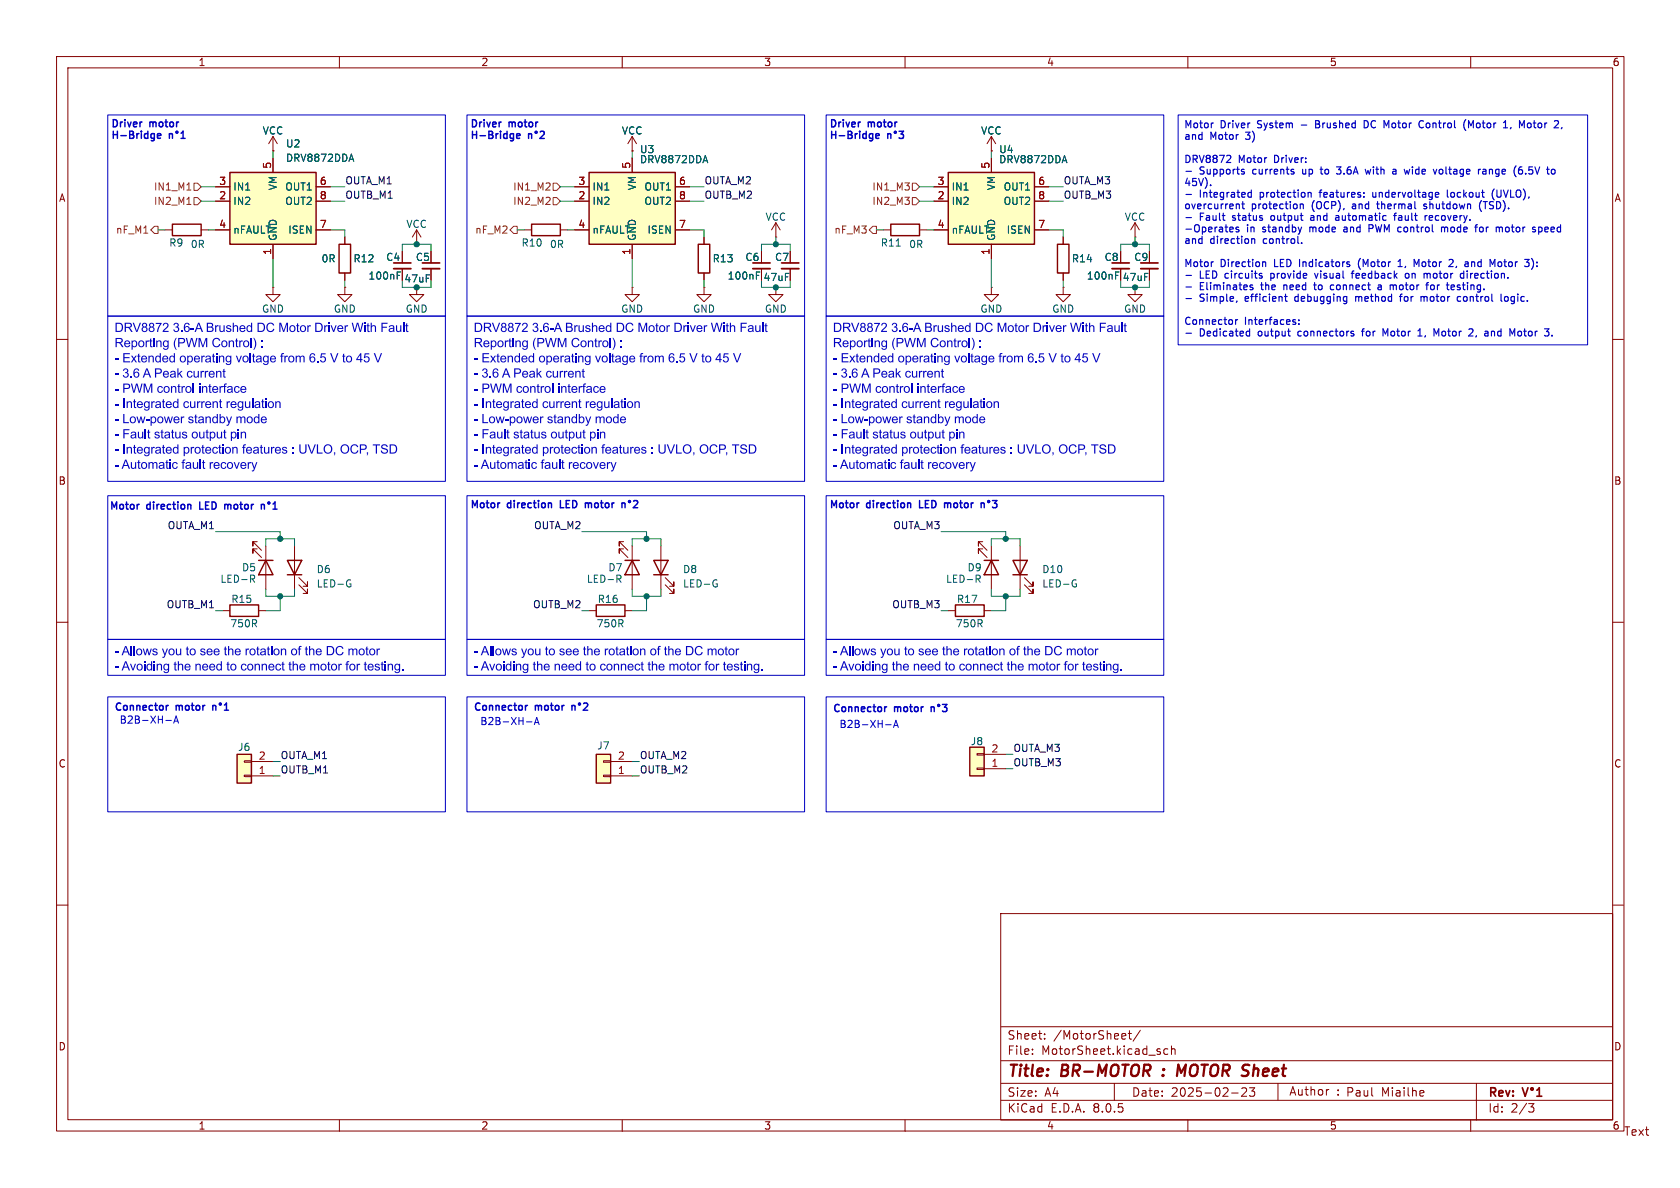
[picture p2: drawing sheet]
<svg xmlns="http://www.w3.org/2000/svg" width="297mm" height="210mm" viewBox="0 0 297 210" stroke-linecap="round" stroke-linejoin="round" font-family="sans-serif">
<defs><g id="words">
<g font-size="2.8" fill="#840000">
<text x="178" y="190.9">Title:</text>
<text x="187.7" y="190.9">BR-MOTOR</text>
<text x="209.7" y="190.9">MOTOR Sheet</text>
</g>
<g font-size="2.2" fill="#0000c2">
<text x="20.2" y="62.3">Reporting (PWM Control) :</text>
<text x="20.2" y="65">- Extended operating voltage from 6.5 V to 45 V</text>
<text x="83.7" y="62.3">Reporting (PWM Control) :</text>
<text x="83.7" y="65">- Extended operating voltage from 6.5 V to 45 V</text>
<text x="147.2" y="62.3">Reporting (PWM Control) :</text>
<text x="147.2" y="65">- Extended operating voltage from 6.5 V to 45 V</text>
<text x="20.2" y="67.7">- 3.6 A Peak current</text>
<text x="20.2" y="70.4">- PWM control interface</text>
<text x="83.7" y="67.7">- 3.6 A Peak current</text>
<text x="83.7" y="70.4">- PWM control interface</text>
<text x="147.2" y="67.7">- 3.6 A Peak current</text>
<text x="147.2" y="70.4">- PWM control interface</text>
<text x="20.2" y="73">- Integrated current regulation</text>
<text x="20.2" y="75.7">- Low-power standby mode</text>
<text x="83.7" y="73">- Integrated current regulation</text>
<text x="83.7" y="75.7">- Low-power standby mode</text>
<text x="147.2" y="73">- Integrated current regulation</text>
<text x="147.2" y="75.7">- Low-power standby mode</text>
<text x="20.2" y="78.4">- Fault status output pin</text>
<text x="20.2" y="81.1">- Integrated protection features : UVLO, OCP,TSD</text>
<text x="20.2" y="83.8">- Automatic fault recovery</text>
<text x="83.7" y="78.4">- Fault status output pin</text>
<text x="83.7" y="81.1">- Integrated protection features : UVLO, OCP,TSD</text>
<text x="83.7" y="83.8">- Automatic fault recovery</text>
<text x="147.2" y="78.4">- Fault status output pin</text>
<text x="147.2" y="81.1">- Integrated protection features : UVLO, OCP,TSD</text>
<text x="147.2" y="83.8">- Automatic fault recovery</text>
<text x="20.2" y="116.8">- Allows you to see the rotation of the DC motor</text>
<text x="20.2" y="119.4">- Avoiding the need to connect the motor for testing.</text>
<text x="83.7" y="116.8">- Allows you to see the rotation of the DC motor</text>
<text x="83.7" y="119.4">- Avoiding the need to connect the motor for testing.</text>
<text x="147.2" y="116.8">- Allows you to see the rotation of the DC motor</text>
<text x="147.2" y="119.4">- Avoiding the need to connect the motor for testing.</text>
</g>
<g font-size="2.1" fill="#840000">
<text x="178" y="184">Sheet:</text>
<text x="186.2" y="184">/MotorSheet/</text>
<text x="178" y="186.7">File:</text>
<text x="184.1" y="186.7">MotorSheet.kicad_sch</text>
<text x="178" y="196.9">KiCad</text>
<text x="178" y="194.1">Size:</text>
<text x="184.7" y="194.1">A4</text>
<text x="185.7" y="196.9">E.D.A.</text>
<text x="193.3" y="196.9">8.0.5</text>
<text x="200" y="194.1">Date:</text>
<text x="207" y="194.1">2025-02-23</text>
<text x="227.8" y="193.9">Author</text>
<text x="236.3" y="193.9">: Paul</text>
<text x="244.1" y="194.1">Miailhe</text>
<text x="263" y="194.3">Rev:</text>
<text x="263" y="196.9">Id:</text>
<text x="267.1" y="196.9">2/3</text>
<text x="287" y="201">Text</text>
</g>
<g font-size="1.8" fill="#840000">
<text x="35" y="11.9">1</text>
<text x="85" y="11.9">2</text>
<text x="135" y="11.9">3</text>
<text x="185" y="11.9">4</text>
<text x="235" y="11.9">5</text>
<text x="285" y="11.9">6</text>
<text x="10.3" y="35.9">A</text>
<text x="285.3" y="35.9">A</text>
<text x="73.4" y="46.3">C5</text>
<text x="136.9" y="46.3">C7</text>
<text x="200.4" y="46.3">C9</text>
<text x="10.3" y="85.9">B</text>
<text x="285.3" y="85.9">B</text>
<text x="10.3" y="135.9">C</text>
<text x="285.3" y="135.9">C</text>
<text x="10.3" y="185.9">D</text>
<text x="285.3" y="185.9">D</text>
<text x="35" y="199.9">1</text>
<text x="85" y="199.9">2</text>
<text x="135" y="199.9">3</text>
<text x="185" y="199.9">4</text>
<text x="235" y="199.9">5</text>
<text x="285" y="199.9">6</text>
</g>
<g font-size="1.8" fill="#0000c2">
<text x="19.6" y="22.6">Driver</text>
<text x="26.5" y="22.6">motor</text>
<text x="83.1" y="22.6">Driver</text>
<text x="90" y="22.6">motor</text>
<text x="146.6" y="22.6">Driver</text>
<text x="153.5" y="22.6">motor</text>
<text x="209.2" y="23.1">Motor</text>
<text x="215.8" y="23.1">Driver</text>
<text x="222.6" y="23.1">System</text>
<text x="233.5" y="23.1">Brushed</text>
<text x="242.5" y="23.1">DC</text>
<text x="246.3" y="23.1">Motor</text>
<text x="252.9" y="23.1">Control</text>
<text x="261.1" y="23.1">(Motor</text>
<text x="268.5" y="23.1">1,</text>
<text x="271.7" y="23.1">Motor</text>
<text x="19.6" y="24.6">H-Bridge</text>
<text x="83.1" y="24.6">H-Bridge</text>
<text x="146.6" y="24.6">H-Bridge</text>
<text x="209.2" y="25.2">and</text>
<text x="209.2" y="29.3">DRV8872</text>
<text x="214" y="25.2">Motor</text>
<text x="219" y="29.3">Motor</text>
<text x="220.6" y="25.2">3)</text>
<text x="225.6" y="29.3">Driver:</text>
<text x="209.2" y="33.4">45V).</text>
<text x="212.1" y="31.3">Supports</text>
<text x="212.1" y="35.4">Integrated</text>
<text x="221.8" y="31.3">currents</text>
<text x="223" y="35.4">protection</text>
<text x="230.9" y="31.3">up</text>
<text x="234" y="35.4">features:</text>
<text x="234.5" y="31.3">to</text>
<text x="237.7" y="31.3">3.6A</text>
<text x="243.1" y="31.3">with</text>
<text x="243.6" y="35.4">undervoltage</text>
<text x="248.2" y="31.3">a</text>
<text x="250.7" y="31.3">wide</text>
<text x="256.2" y="31.3">voltage</text>
<text x="257.2" y="35.4">lockout</text>
<text x="264.4" y="31.3">range</text>
<text x="265.4" y="35.4">(UVLO),</text>
<text x="271" y="31.3">(6.5V</text>
<text x="209.2" y="37.5">overcurrent</text>
<text x="209.2" y="41.5">-Operates</text>
<text x="212.1" y="39.5">Fault</text>
<text x="218.2" y="39.5">status</text>
<text x="220.5" y="41.5">in</text>
<text x="221.3" y="37.5">protection</text>
<text x="223.5" y="41.5">standby</text>
<text x="225.3" y="39.5">output</text>
<text x="232.2" y="41.5">mode</text>
<text x="232.2" y="37.5">(OCP),</text>
<text x="232.7" y="39.5">and</text>
<text x="237.5" y="39.5">automatic</text>
<text x="238.6" y="41.5">and</text>
<text x="239.7" y="37.5">and</text>
<text x="243.3" y="41.5">PWM control</text>
<text x="244.5" y="37.5">thermal</text>
<text x="248.2" y="39.5">fault</text>
<text x="253.1" y="37.5">shutdown</text>
<text x="253.9" y="39.5">recovery.</text>
<text x="256.8" y="41.5">mode</text>
<text x="263.2" y="37.5">(TSD).</text>
<text x="263.2" y="41.5">for</text>
<text x="267.2" y="41.5">motor</text>
<text x="274" y="41.5">speed</text>
<text x="209.2" y="43.6">and</text>
<text x="209.2" y="47.7">Motor</text>
<text x="214" y="43.6">direction</text>
<text x="215.8" y="47.7">Direction</text>
<text x="223.7" y="43.6">control.</text>
<text x="225.6" y="47.7">LED</text>
<text x="230.3" y="47.7">Indicators</text>
<text x="241.1" y="47.7">(Motor</text>
<text x="248.5" y="47.7">1,</text>
<text x="251.6" y="47.7">Motor</text>
<text x="258.2" y="47.7">2,</text>
<text x="261.3" y="47.7">and</text>
<text x="266.1" y="47.7">Motor</text>
<text x="212.1" y="49.7">LED</text>
<text x="212.1" y="51.8">Eliminates</text>
<text x="212.1" y="53.8">Simple,</text>
<text x="216.9" y="49.7">circuits</text>
<text x="220.4" y="53.8">efficient</text>
<text x="223.3" y="51.8">the</text>
<text x="225.3" y="49.7">provide</text>
<text x="227.6" y="51.8">need</text>
<text x="229.6" y="53.8">debugging</text>
<text x="233.4" y="51.8">to</text>
<text x="233.5" y="49.7">visual</text>
<text x="236.5" y="51.8">connect</text>
<text x="240.4" y="49.7">feedback</text>
<text x="240.6" y="53.8">method</text>
<text x="245.3" y="51.8">a</text>
<text x="247.8" y="51.8">motor</text>
<text x="248.9" y="53.8">for</text>
<text x="250.1" y="49.7">on</text>
<text x="252.9" y="53.8">motor</text>
<text x="253.7" y="49.7">motor</text>
<text x="254.6" y="51.8">for</text>
<text x="258.5" y="51.8">testing.</text>
<text x="259.7" y="53.8">control</text>
<text x="260.6" y="49.7">direction.</text>
<text x="267.7" y="53.8">logic.</text>
<text x="209.2" y="57.9">Connector</text>
<text x="212.1" y="59.9">Dedicated</text>
<text x="220.1" y="57.9">Interfaces:</text>
<text x="222.7" y="59.9">output</text>
<text x="230.1" y="59.9">connectors</text>
<text x="241.8" y="59.9">for</text>
<text x="245.8" y="59.9">Motor</text>
<text x="252.4" y="59.9">1,</text>
<text x="255.5" y="59.9">Motor</text>
<text x="262.1" y="59.9">2,</text>
<text x="265.2" y="59.9">and</text>
<text x="270" y="59.9">Motor</text>
<text x="83.1" y="89.9">Motor</text>
<text x="89.8" y="89.9">direction</text>
<text x="99.6" y="89.9">LED</text>
<text x="104.5" y="89.9">motor</text>
<text x="146.6" y="89.9">Motor</text>
<text x="153.3" y="89.9">direction</text>
<text x="163.1" y="89.9">LED</text>
<text x="168" y="89.9">motor</text>
<text x="19.3" y="90.2">Motor</text>
<text x="26" y="90.2">direction</text>
<text x="35.9" y="90.2">LED</text>
<text x="40.8" y="90.2">motor</text>
<text x="20.1" y="126">Connector</text>
<text x="31.1" y="126">motor</text>
<text x="83.6" y="126">Connector</text>
<text x="94.6" y="126">motor</text>
<text x="21.1" y="128.1">B2B-XH-A</text>
<text x="84.8" y="128.4">B2B-XH-A</text>
<text x="147.1" y="126.2">Connector</text>
<text x="148.3" y="128.9">B2B-XH-A</text>
<text x="158.1" y="126.2">motor</text>
</g>
<g font-size="1.8" fill="#006464">
<text x="46.3" y="24">VCC</text>
<text x="109.8" y="24">VCC</text>
<text x="173.3" y="24">VCC</text>
<text x="50.5" y="26.3">U2</text>
<text x="50.5" y="28.8">DRV8872DDA</text>
<text x="113" y="27.3">U3</text>
<text x="113" y="29.1">DRV8872DDA</text>
<text x="176.5" y="27.3">U4</text>
<text x="176.5" y="29.1">DRV8872DDA</text>
<text x="41.1" y="33.9">IN1</text>
<text x="49.1" y="33.7" transform="rotate(-90 49.1 33.7)">VM</text>
<text x="50.3" y="33.9">OUT1</text>
<text x="104.6" y="33.9">IN1</text>
<text x="112.6" y="33.7" transform="rotate(-90 112.6 33.7)">VM</text>
<text x="113.8" y="33.9">OUT1</text>
<text x="168.1" y="33.9">IN1</text>
<text x="176.1" y="33.7" transform="rotate(-90 176.1 33.7)">VM</text>
<text x="177.3" y="33.9">OUT1</text>
<text x="41.1" y="36.4">IN2</text>
<text x="41.1" y="41.5">nFAULT</text>
<text x="50.3" y="36.4">OUT2</text>
<text x="50.9" y="41.5">ISEN</text>
<text x="71.7" y="40.5">VCC</text>
<text x="104.6" y="36.4">IN2</text>
<text x="104.6" y="41.5">nFAULT</text>
<text x="113.8" y="36.4">OUT2</text>
<text x="114.4" y="41.5">ISEN</text>
<text x="135.2" y="39.2">VCC</text>
<text x="168.1" y="36.4">IN2</text>
<text x="168.1" y="41.5">nFAULT</text>
<text x="177.3" y="36.4">OUT2</text>
<text x="177.9" y="41.5">ISEN</text>
<text x="198.7" y="39.2">VCC</text>
<text x="29.8" y="43.8">R9</text>
<text x="33.6" y="44">0R</text>
<text x="49.1" y="42.7" transform="rotate(-90 49.1 42.7)">GND</text>
<text x="56.7" y="46.6">0R</text>
<text x="62.4" y="46.6">R12</text>
<text x="68.2" y="46.3">C4</text>
<text x="92.1" y="43.8">R10</text>
<text x="97.1" y="44">0R</text>
<text x="112.6" y="42.7" transform="rotate(-90 112.6 42.7)">GND</text>
<text x="125.9" y="46.6">R13</text>
<text x="131.7" y="46.3">C6</text>
<text x="155.6" y="43.8">R11</text>
<text x="160.6" y="44">0R</text>
<text x="176.1" y="42.7" transform="rotate(-90 176.1 42.7)">GND</text>
<text x="189.4" y="46.6">R14</text>
<text x="195.2" y="46.3">C8</text>
<text x="65" y="49.6">100nF</text>
<text x="71.4" y="50.1">47uF</text>
<text x="128.5" y="49.6">100nF</text>
<text x="134.9" y="49.9">47uF</text>
<text x="192" y="49.6">100nF</text>
<text x="198.4" y="49.9">47uF</text>
<text x="46.2" y="55.5">GND</text>
<text x="58.9" y="55.5">GND</text>
<text x="71.6" y="55.5">GND</text>
<text x="109.7" y="55.5">GND</text>
<text x="122.4" y="55.5">GND</text>
<text x="135.1" y="55.5">GND</text>
<text x="173.2" y="55.5">GND</text>
<text x="185.9" y="55.5">GND</text>
<text x="198.6" y="55.5">GND</text>
<text x="42.7" y="101.2">D5</text>
<text x="55.9" y="101.5">D6</text>
<text x="107.5" y="101.2">D7</text>
<text x="120.7" y="101.5">D8</text>
<text x="171" y="101.2">D9</text>
<text x="184.2" y="101.5">D10</text>
<text x="38.9" y="103.2">LED-R</text>
<text x="40.8" y="106.8">R15</text>
<text x="55.9" y="104.1">LED-G</text>
<text x="103.6" y="103.2">LED-R</text>
<text x="105.6" y="106.8">R16</text>
<text x="120.7" y="104.1">LED-G</text>
<text x="167.1" y="103.2">LED-R</text>
<text x="169.1" y="106.8">R17</text>
<text x="184.2" y="104.1">LED-G</text>
<text x="40.6" y="111.1">750R</text>
<text x="105.4" y="111.1">750R</text>
<text x="168.9" y="111.1">750R</text>
<text x="171.5" y="131.9">J8</text>
<text x="42" y="132.9">J6</text>
<text x="105.5" y="132.7">J7</text>
</g>
<g font-size="1.8" fill="#a90000">
<text x="48" y="29.9" transform="rotate(-90 48 29.9)">5</text>
<text x="111.5" y="29.9" transform="rotate(-90 111.5 29.9)">5</text>
<text x="175" y="29.9" transform="rotate(-90 175 29.9)">5</text>
<text x="38.7" y="35.3">2</text>
<text x="38.7" y="32.8">3</text>
<text x="56.4" y="32.8">6</text>
<text x="56.4" y="35.3">8</text>
<text x="102.2" y="35.3">2</text>
<text x="102.2" y="32.8">3</text>
<text x="119.9" y="32.8">6</text>
<text x="119.9" y="35.3">8</text>
<text x="165.7" y="35.3">2</text>
<text x="165.7" y="32.8">3</text>
<text x="183.4" y="32.8">6</text>
<text x="183.4" y="35.3">8</text>
<text x="38.7" y="40.4">4</text>
<text x="56.4" y="40.4">7</text>
<text x="102.2" y="40.4">4</text>
<text x="119.9" y="40.4">7</text>
<text x="165.7" y="40.4">4</text>
<text x="183.4" y="40.4">7</text>
<text x="48" y="45.2" transform="rotate(-90 48 45.2)">1</text>
<text x="111.5" y="45.2" transform="rotate(-90 111.5 45.2)">1</text>
<text x="175" y="45.2" transform="rotate(-90 175 45.2)">1</text>
<text x="45.6" y="136.9">1</text>
<text x="45.6" y="134.4">2</text>
<text x="109.1" y="136.9">1</text>
<text x="109.1" y="134.4">2</text>
<text x="175.2" y="135.6">1</text>
<text x="175.2" y="133.1">2</text>
</g>
<g font-size="1.8" fill="#725600">
<text x="27.1" y="33.9">IN1_M1</text>
<text x="90.6" y="33.9">IN1_M2</text>
<text x="154.1" y="33.9">IN1_M3</text>
<text x="20.4" y="41.5">nF_M1</text>
<text x="27.1" y="36.4">IN2_M1</text>
<text x="83.9" y="41.5">nF_M2</text>
<text x="90.6" y="36.4">IN2_M2</text>
<text x="147.4" y="41.5">nF_M3</text>
<text x="154.1" y="36.4">IN2_M3</text>
</g>
<g font-size="1.8" fill="#0f0f0f">
<text x="61" y="35.2">OUTB_M1</text>
<text x="61" y="32.7">OUTA_M1</text>
<text x="124.5" y="35.2">OUTB_M2</text>
<text x="124.5" y="32.7">OUTA_M2</text>
<text x="188" y="32.7">OUTA_M3</text>
<text x="188" y="35.2">OUTB_M3</text>
<text x="29.6" y="93.6">OUTA_M1</text>
<text x="94.3" y="93.6">OUTA_M2</text>
<text x="157.8" y="93.6">OUTA_M3</text>
<text x="29.4" y="107.6">OUTB_M1</text>
<text x="94.1" y="107.6">OUTB_M2</text>
<text x="157.6" y="107.6">OUTB_M3</text>
<text x="49.5" y="134.3">OUTA_M1</text>
<text x="49.5" y="136.8">OUTB_M1</text>
<text x="113" y="134.3">OUTA_M2</text>
<text x="113" y="136.8">OUTB_M2</text>
<text x="179.1" y="135.5">OUTB_M3</text>
<text x="179.1" y="133">OUTA_M3</text>
</g>
</g></defs>
<g fill="none" stroke="#840000" stroke-width=".18">
<path d="M10 10h277.1v189.9h-277.1zM12 12h273.1v185.9h-273.1zM60 10v2M110 10v2M160 10v2M210 10v2M260 10v2M10 60h2M29.2 40.6h1.3M35.6 40.6h1.2M61 50.8v1.3h1.2l-1.2 1.2-1.3-1.2h1.3M61 50.8h.1"/>
<path d="M61 41.9v1.3M61 48.3v1.2M73.7 50.8v1.3h1.2l-1.2 1.2-1.3-1.2h1.3M73.7 50.8h.1M76.2 47.5v2M92.7 40.6h1.3M99.1 40.6h1.2M285.1 60h1.9M173.7 95.8h-.7v.7v-.7l1.5 1.5M173.7 97h-.7v.8v-.8l1.5 1.6M175.3 96.5v7.6M180.3 96.5v7.6"/>
<path d="M10 110h2M167.6 108h1.3M174 108h1.3M181.1 103.4l1.5 1.5v-.8v.8h-.7M181.1 102.1l1.5 1.5v-.7v.7h-.7M285.1 110h1.9M10 160h2M285.1 160h1.9M176.9 161.5h108.2v36.5h-108.2zM60 198v2M110 198v2M160 198v2"/>
<path d="M177 194.5h108M177 191.5h108M177 187.5h108M177 181.5h108M182.5 186.3v.1M182.5 185.5v.1M184.7 183.6v.1M184.7 182.8v.1M197 191.5v3M198.8 182.7l.2 .4-.7 .1M199 183.6l-.2 .1M199.5 182.7h.5"/>
<path d="M199.7 182.2v1.3l.3 .2M201.6 182.1l-1.3 2M206.5 185.5l-.5-.1-.3 .3v.4l.2 .2h.6M207.1 185.5l.2-.1 .4 .1v.9M207.1 184.9v1.5M210 198v2M217.7 193.2h1.2M219.5 192.4l.6-.1 .2 .1 .1 .3-.9 1.1h.9M220.9 192.3h.9l-.5 .6 .4 .1v.7l-.2 .1h-.4l-.2-.1M225.9 191.5v3M234.9 192.6l-.3 .1M242.6 193.7l.1 .1"/>
<path d="M251.2 192.8h.5v.3l-.7 .2M251.7 193.7l-.5 .1M260 198v2M261 191.5v6.5M270.2 195.1h1l-.5 .6 .4 .1 .1 .5-.3 .3h-.4"/>
</g>
<g fill="none" stroke="#840000" stroke-width=".3">
<path d="M74.7 46.5h3M269.1 192.3l.5 1.5 .5-1.5M271.7 193.8h.9M271.7 192.7l.4-.4v1.5"/>
<circle cx="270.8" cy="192.5" r=".21"/>
</g>
<path d="M205.6 190l.1 .1-.1 .1M205.6 190l-.1 .1 .1 .1M205.6 190v.2M205.7 189v.2M205.7 189l.1 .1-.1 .1M205.7 189l-.1 .1 .1 .1M209.6 188.2l-.8 1.4-.5-1.4-.2 2" fill="none" stroke="#840000" stroke-width=".4"/>
<path d="M30.5 39.6h5.1v2.1h-5.1zM94 39.6h5.1v2.1h-5.1zM59.9 43.2h2.1v5.1h-2.1zM174 99.1h2.5M175.3 99.1l1.2 2.5h-2.5zM179.1 99.1h2.5l-1.3 2.5zM168.9 106.9h5.1v2.1h-5.1zM179.1 101.6h2.5" fill="none" stroke="#840000" stroke-width=".25"/>
<path d="M172.9 102.3l.4 .6M173.2 101.8l.1 .3-.1 .2h-.6M189.9 102.5l.3 .1M190.1 103.2h.2v.4l-.4 .2" fill="none" stroke="#006464" stroke-width=".18"/>
<path d="M74.7 47.5h3" fill="none" stroke="#840000" stroke-width=".33"/>
<path d="M171.4 132.1h2.6v5.1h-2.6z" fill="#ffffc2"/>
<g fill="none" stroke="#840000" stroke-width=".18">
<path d="M111.8 26.7h.1M111.8 24.1v2.6M111.8 24.1l-.8 1.3M111.8 24.1l.7 1.3M137.2 39.4l-.8 1.2M137.2 39.4v2.5M137.2 39.4l.7 1.2M111.8 50.8v1.3h1.2l-1.2 1.2-1.3-1.2h1.3M111.8 50.8h.1M124.5 41.9v1.3M124.5 48.3v1.2M134.6 44.5v2"/>
<path d="M134.6 47.5v2M137.2 41.9h.1M175.3 50.8v1.3h1.2l-1.2 1.2-1.3-1.2h1.3M175.3 50.8h.1M188 50.8v1.3h1.2l-1.2 1.2-1.3-1.2h1.3M188 50.8h.1M188 41.9v1.3M188 48.3v1.2M52.1 96.5v7.6M110.2 95.8h-.7v.7v-.7l1.5 1.5M110.2 97h-.7v.8v-.8l1.5 1.6M111.8 96.5v7.6"/>
<path d="M116.8 96.5v7.6M39.4 108h1.2M45.7 108h1.3M52.8 103.4l1.6 1.5v-.8v.8h-.8M52.8 102.1l1.6 1.5v-.7v.7h-.8M104.1 108h1.3M110.5 108h1.3M117.6 103.4l1.5 1.5v-.8v.8h-.7M117.6 102.1l1.5 1.5v-.7v.7h-.7M172.7 133.2h1.3v.3h-1.3zM172.7 135.8h1.3v.2h-1.3zM174 135.9h3.8"/>
<path d="M174 133.4h3.8"/>
</g>
<path d="M123.4 43.2h2.1v5.1h-2.1zM186.9 43.2h2.1v5.1h-2.1zM50.8 99.1h2.5l-1.2 2.5zM110.5 99.1h2.5M111.8 99.1l1.2 2.5h-2.5zM115.6 99.1h2.5l-1.3 2.5zM40.6 106.9h5.1v2.1h-5.1zM50.8 101.6h2.5M105.4 106.9h5.1v2.1h-5.1zM115.6 101.6h2.5M171.4 132.1h2.6v5.1h-2.6z" fill="none" stroke="#840000" stroke-width=".25"/>
<path d="M133.7 48.7h.4M133.7 48.1h.6M61.7 102.5l.3 .1M61.8 103.2h.2v.4l-.3 .2M109.4 102.3l.4 .6M109.7 101.8l.1 .3-.1 .2h-.6M126.4 102.5l.3 .1M126.6 103.2h.2v.4l-.4 .2" fill="none" stroke="#006464" stroke-width=".18"/>
<path d="M133.1 47.5h3" fill="none" stroke="#840000" stroke-width=".33"/>
<path d="M133.1 46.5h3" fill="none" stroke="#840000" stroke-width=".3"/>
<path d="M104.1 30.5h15.3v12.7h-15.3z" fill="#ffffc2"/>
<path d="M104.1 30.5h15.3v12.7h-15.3zM45.7 99.1h2.6M47 99.1l1.3 2.5h-2.6z" fill="none" stroke="#840000" stroke-width=".25"/>
<g fill="none" stroke="#840000" stroke-width=".18">
<path d="M101.6 35.6h2.5M101.6 33h2.5M111.8 27.9v2.6M119.4 35.6h2.5M119.4 33h2.5M73.7 43.2h.1M73.7 40.6l-.8 1.3M73.7 40.6v2.6M73.7 40.6l.7 1.3M101.6 40.6h2.5M111.8 43.2v2.5M119.4 40.6h2.5"/>
<path d="M45.5 95.8h-.8v.7v-.7l1.5 1.5M45.5 97h-.8v.8v-.8l1.5 1.6M47 96.5v7.6"/>
</g>
<path d="M124.7 27.5l.4 1.3M44.6 102.3l.4 .6M45 101.8v.3l-.1 .2h-.6" fill="none" stroke="#006464" stroke-width=".18"/>
<path d="M105.4 133.4h2.5v5h-2.5z" fill="#ffffc2"/>
<path d="M71.1 44.5v2M71.1 47.5v2M124.5 50.8v1.3h1.2l-1.2 1.2-1.3-1.2h1.3M124.5 50.8h.1M106.7 134.5h1.2v.2h-1.2zM106.7 137h1.2v.3h-1.2zM107.9 137.2h3.9M107.9 134.6h3.9" fill="none" stroke="#840000" stroke-width=".18"/>
<path d="M105.4 133.4h2.5v5h-2.5z" fill="none" stroke="#840000" stroke-width=".25"/>
<path d="M69.6 47.5h3" fill="none" stroke="#840000" stroke-width=".33"/>
<path d="M69.6 46.5h3" fill="none" stroke="#840000" stroke-width=".3"/>
<path d="M70.2 48.7h.4M70.2 48.1h.6" fill="none" stroke="#006464" stroke-width=".18"/>
<path d="M167.6 30.5h15.3v12.7h-15.3z" fill="#ffffc2"/>
<path d="M167.6 30.5h15.3v12.7h-15.3z" fill="none" stroke="#840000" stroke-width=".25"/>
<g fill="none" stroke="#840000" stroke-width=".18">
<path d="M165.1 35.6h2.5M165.1 33h2.5M175.3 26.7h.1M175.3 24.1v2.6M175.3 27.9v2.6M175.3 24.1l-.8 1.3M175.3 24.1l.7 1.3M182.9 35.6h2.5M182.9 33h2.5M200.7 39.4l-.8 1.2M200.7 39.4v2.5M200.7 39.4l.7 1.2"/>
<path d="M139.7 47.5v2M165.1 40.6h2.5M175.3 43.2v2.5M182.9 40.6h2.5M198.1 44.5v2M198.1 47.5v2M200.7 41.9h.1M200.7 50.8v1.3h1.2l-1.2 1.2-1.3-1.2h1.3M200.7 50.8h.1"/>
</g>
<path d="M188.2 27.5l.4 1.3M197.2 48.7h.4M197.2 48.1h.6" fill="none" stroke="#006464" stroke-width=".18"/>
<path d="M138.2 47.5h3M196.6 47.5h3" fill="none" stroke="#840000" stroke-width=".33"/>
<path d="M138.2 46.5h3M196.6 46.5h3" fill="none" stroke="#840000" stroke-width=".3"/>
<path d="M41.9 133.4h2.5v5h-2.5z" fill="#ffffc2"/>
<g fill="none" stroke="#840000" stroke-width=".18">
<path d="M48.3 26.7h.1M48.3 24.1l-.8 1.3M48.3 24.1v2.6M48.3 24.1l.7 1.3M48.3 50.8v1.3h1.2l-1.2 1.2-1.3-1.2h1.3M48.3 50.8h.1M137.2 50.8v1.3h1.2l-1.2 1.2-1.3-1.2h1.3M137.2 50.8h.1M156.2 40.6h1.3M162.6 40.6h1.2M203.2 47.5v2M43.2 134.5h1.2v.2h-1.2z"/>
<path d="M43.2 137h1.2v.3h-1.2zM44.4 137.2h3.9M44.4 134.6h3.9"/>
</g>
<path d="M157.5 39.6h5.1v2.1h-5.1zM41.9 133.4h2.5v5h-2.5z" fill="none" stroke="#840000" stroke-width=".25"/>
<path d="M158.4 43.5h.8" fill="none" stroke="#006464" stroke-width=".18"/>
<path d="M201.7 47.5h3" fill="none" stroke="#840000" stroke-width=".33"/>
<path d="M201.7 46.5h3" fill="none" stroke="#840000" stroke-width=".3"/>
<path d="M40.6 30.5h15.3v12.7h-15.3z" fill="#ffffc2"/>
<path d="M40.6 30.5h15.3v12.7h-15.3z" fill="none" stroke="#840000" stroke-width=".25"/>
<path d="M38.1 35.6h2.5M38.1 33h2.5M48.3 27.9v2.6M55.9 35.6h2.5M55.9 33h2.5M38.1 40.6h2.5M48.3 43.2v2.5M55.9 40.6h2.5" fill="none" stroke="#840000" stroke-width=".18"/>
<path d="M62.1 27.2l.4 1.3" fill="none" stroke="#006464" stroke-width=".18"/>
<path d="M33 33.6h.8M33 36.1h.8M34.3 32.4h.6l.7 .6-.7 .7h-.6zM34.3 34.9h.6l.7 .7-.7 .6h-.6zM97.8 32.4h.6l.7 .6-.7 .7h-.6zM97.8 34.9h.6l.7 .7-.7 .6h-.6zM161.3 34.9h.6l.7 .7-.7 .6h-.6zM161.3 32.4h.6l.7 .6-.7 .7h-.6zM26.7 40.6l.6-.6h.6v1.3h-.6zM90.2 40.6l.6-.6h.6v1.3h-.6zM154.3 40h.6v1.3h-.6l-.6-.7z" fill="none" stroke="#725600" stroke-width=".18"/>
<path d="M146 55.9h59.7v29.2h-59.7zM29.3 127.4h1M30.7 127.8l.4-1.2 .5 1.2M30.8 127.5h.6M93.1 127.6h.9M94.5 128.1l.4-1.3 .4 1.3M94.6 127.7h.6M156.6 128.1h.9M158 128.6l.4-1.3 .4 1.3M158.1 128.2h.6" fill="none" stroke="#0000c2" stroke-width=".18"/>
<g fill="none" stroke="#0000c2" stroke-width=".25">
<path d="M27.8 24l.6-.1v-.2l-.4-.1-.2 .2 .1 .6h.5M29.9 23.7l.2-.1 .3 .1 .1 .8M29.9 23.6v.9M32 24.5h.7M32 23.6l.4-.4v1.3M91.3 24.1l.6-.2v-.2l-.4-.1-.2 .2 .1 .6h.5M93.4 23.7l.2-.1 .3 .1 .1 .8M93.4 23.6v.9M95.5 23.3l.5-.1 .2 .4-.8 .9h.8M154.8 24.1l.6-.2v-.2l-.4-.1-.2 .2 .1 .6h.5M156.9 23.7l.2-.1 .3 .1 .1 .8M156.9 23.6v.9"/>
<path d="M158.9 23.2h.8l-.4 .5 .4 .1v.6l-.2 .1-.6-.1M35.3 88.7v1.3h.6M39.9 89.2l.4 .1M40.3 89.3v.7M40.3 89.2v.1M46.4 89.2l.3 .1v.7M48.3 90h.7M48.3 89.1l.3-.4v1.3M99.1 88.5v1.3h.6M103.7 88.9l.3 .2M104 89.1v.7M104.1 89l-.1 .1"/>
<path d="M110.1 88.9l.4 .2v.7M112 88.6l.5-.1 .2 .3-.7 1h.7M162.6 88.5v1.3h.6M167.2 88.9l.3 .2M167.5 89.1v.7M167.6 89l-.1 .1M173.6 88.9l.4 .2v.7M175.5 88.5h.7l-.4 .5 .4 .1v.5l-.2 .2-.5-.2M29.8 124.7l-.3 .1M37.6 124.8l.2-.1 .3 .1 .1 .7M37.6 124.7v.8M39.7 125.5h.7"/>
<path d="M39.7 124.6l.3-.3v1.2M93.3 124.7l-.3 .1M101.1 124.8l.2-.1 .3 .1 .1 .7M101.1 124.7v.8M103.2 124.4l.5-.1 .2 .3-.8 .9h.8M156.8 124.9l-.3 .2M164.6 125.1l.2-.2 .3 .1 .1 .8M164.6 124.9v.9M166.6 124.5h.8l-.4 .5 .3 .1v.6l-.1 .1-.6-.1"/>
<circle cx="31.3" cy="23.4" r=".18"/>
<circle cx="94.8" cy="23.4" r=".18"/>
<circle cx="158.3" cy="23.4" r=".18"/>
<circle cx="47.5" cy="88.9" r=".18"/>
<circle cx="111.3" cy="88.7" r=".18"/>
<circle cx="174.8" cy="88.7" r=".18"/>
<circle cx="38.9" cy="124.5" r=".18"/>
<circle cx="102.4" cy="124.5" r=".18"/>
<circle cx="165.9" cy="124.7" r=".18"/>
</g>
<g fill="#0000c2">
<path d="M147.4 57.1h.6a.81 .81 0 0 1 .8 .8 .81 .81 0 0 1-.8 .8h-.6v-.2h.6a.63 .63 0 0 0 .5-.6 .63 .63 0 0 0-.5-.7h-.4v1.3h-.2z"/>
<path d="M149 57.1h.8a.45 .45 0 0 1 .5 .3 .45 .45 0 0 1-.4 .5l.6 .8h-.3l-.4-.6-.3-.1h-.2v.7h-.3v-.9h.7a.29 .29 0 0 0 .4-.3 .29 .29 0 0 0-.3-.3h-.5v.6h-.3z"/>
<path d="M150.5 57.1h.2l.5 1.4 .5-1.4h.2l-.6 1.6h-.2z"/>
<path d="M152.2 57.2a.43 .43 0 0 1 .7 0 .43 .43 0 0 1-.1 .6 .51 .51 0 0 1 0 .9 .51 .51 0 0 1-.8-.5h.2a.33 .33 0 0 0 .5 .3 .33 .33 0 0 0 .1-.5 .33 .33 0 0 0-.6 .1l-.2 .1 .1-.2 .2-.2-.2-.3h.2a.26 .26 0 0 0 .4 .2 .26 .26 0 0 0 0-.5 .26 .26 0 0 0-.4 .2l-.2 .1z"/>
<path d="M153.5 57.2a.43 .43 0 0 1 .6 0 .43 .43 0 0 1-.1 .6 .51 .51 0 0 1 0 .9 .51 .51 0 0 1-.7-.5h.2a.33 .33 0 0 0 .4 .3 .33 .33 0 0 0 .1-.5 .33 .33 0 0 0-.5 .1l-.2 .1 .1-.2 .2-.2-.3-.3h.2a.26 .26 0 0 0 .4 .2 .26 .26 0 0 0 .1-.5 .27 .27 0 0 0-.5 .2l-.2 .1z"/>
<path d="M154.5 57.1h1.1l-.5 .9-.1 .7h-.2v-.5l.5-.9h-.8z"/>
<path d="M155.9 57.2a.53 .53 0 0 1 .9 .1 .53 .53 0 0 1-.4 .8l-.4 .4h.8v.2h-1.1l.3-.4a.92 .92 0 0 0 .5-1 .32 .32 0 0 0-.3-.1 .32 .32 0 0 0-.2 .4l-.2-.1z"/>
<path d="M157.8 57.2a.43 .43 0 0 1 .7 0 .43 .43 0 0 1-.1 .6 .5 .5 0 0 1 0 .9 .5 .5 0 0 1-.8-.4l.2-.1a.33 .33 0 0 0 .4 .3 .33 .33 0 0 0 .3-.4 .33 .33 0 0 0-.5-.2v-.2a.28 .28 0 0 0 .4-.2 .28 .28 0 0 0-.3-.3 .28 .28 0 0 0-.2 .3h-.2z"/>
<path d="M159 58.5h.2v.2h-.2z"/>
<path d="M159.7 57.2l.6-.1 .2 .4h-.2a.37 .37 0 0 0-.5-.2 .37 .37 0 0 0-.1 .5 .51 .51 0 0 1 .8 .2 .51 .51 0 0 1-.4 .7 .51 .51 0 0 1-.6-.5l.2-.1a.33 .33 0 0 0 .5 .3 .33 .33 0 0 0 .1-.5 .33 .33 0 0 0-.5 .1l-.1 .1h-.2v-.5z"/>
<path d="M160.7 58h.6v.2h-.6z"/>
<path d="M162 57.1h.2l.7 1.6h-.2l-.2-.5h-.7l-.2 .5h-.2l.3-.7h.7l-.3-.8-.2 .8h-.2z"/>
<path d="M163.6 57.1h.6a.41 .41 0 0 1 .5 .2 .41 .41 0 0 1-.2 .5 .46 .46 0 0 1 .2 .6 .46 .46 0 0 1-.5 .3h-.6v-.2h.6a.3 .3 0 0 0 .4-.3 .3 .3 0 0 0-.5-.3h-.3v.6h-.2v-.8h.5a.27 .27 0 0 0 .4-.2 .27 .27 0 0 0-.4-.3h-.3v.5h-.2z"/>
<path d="M165 57.5h.2v.2l.2-.2h.2v.2a.26 .26 0 0 0-.3 .1 .26 .26 0 0 0-.1 .3v.6h-.2z"/>
<path d="M165.8 57.5h.2v.7a.29 .29 0 0 0 .3 .3 .29 .29 0 0 0 .2-.4v-.6h.2v1.2h-.2v-.2a.42 .42 0 0 1-.5 .2 .42 .42 0 0 1-.2-.5z"/>
<path d="M167.1 57.6l.5-.1 .3 .3h-.2l-.2-.1a.19 .19 0 0 0-.2 0 .19 .19 0 0 0 0 .2 .5 .5 0 0 1 .6 .6 .53 .53 0 0 1-1-.2h.2l.2 .2a.23 .23 0 0 0 .3 .1 .23 .23 0 0 0 .1-.4 .23 .23 0 0 0-.3 0l-.4-.2z"/>
<path d="M168.1 57.1h.2v.5l.4-.1 .3 .1 .1 1.1h-.2v-.8a.29 .29 0 0 0-.3-.2 .29 .29 0 0 0-.3 .3v.7h-.2z"/>
<path d="M169.5 57.6a.55 .55 0 0 1 .6-.1 .55 .55 0 0 1 .3 .7h-.9l.3 .3 .6-.2a.56 .56 0 0 1-.7 .4 .56 .56 0 0 1-.4-.7h.9a.33 .33 0 0 0-.3-.4 .33 .33 0 0 0-.4 .4h-.2z"/>
<path d="M170.7 57.6l.4-.1 .3 .1v-.5h.2v1.6h-.2v-.2a.49 .49 0 0 1-.6 .1 .49 .49 0 0 1-.2-.5h.2a.36 .36 0 0 0 .4 .4 .36 .36 0 0 0 .2-.6 .32 .32 0 0 0-.4-.2 .32 .32 0 0 0-.2 .4h-.2z"/>
<path d="M172.5 57.1h.6a.81 .81 0 0 1 .8 .8 .81 .81 0 0 1-.8 .8h-.6v-.2h.6a.63 .63 0 0 0 .5-.6 .63 .63 0 0 0-.5-.7h-.4v1.3h-.2z"/>
<path d="M174.3 57.3a.71 .71 0 0 1 1.2 .2l-.2 .1a.55 .55 0 0 0-.8-.3 .55 .55 0 0 0-.2 .8 .49 .49 0 0 0 .5 .4 .49 .49 0 0 0 .5-.4l.2 .1a.77 .77 0 0 1-1.1 .4 .77 .77 0 0 1-.2-1.2z"/>
<path d="M176.4 57.1h.3l.5 1.3 .4-1.3h.3v1.6h-.2v-1.4l-.5 1.4h-.2l-.4-1.4v1.4h-.2z"/>
<path d="M178.3 57.6a.57 .57 0 0 1 .9 .1 .57 .57 0 0 1-.2 .9 .57 .57 0 0 1-.8-.4l-.1-.1h.3a.38 .38 0 0 0 .4 .4 .38 .38 0 0 0 .2-.6 .35 .35 0 0 0-.4-.2 .35 .35 0 0 0-.2 .4h-.3z"/>
<path d="M179.5 57.2l.2-.1v.4h.2v.2h-.2v.7l.2 .3-.4-.1v-.9h-.1v-.2h.1z"/>
<path d="M180.2 57.6a.57 .57 0 0 1 .8 .1 .57 .57 0 0 1-.2 .9 .57 .57 0 0 1-.8-.4v-.1h.2a.38 .38 0 0 0 .5 .4 .38 .38 0 0 0 .2-.6 .35 .35 0 0 0-.4-.2 .35 .35 0 0 0-.3 .4h-.2z"/>
<path d="M181.3 57.5h.2v.2l.2-.2h.2v.2a.26 .26 0 0 0-.3 .1 .26 .26 0 0 0-.1 .3v.6h-.2z"/>
<path d="M182.7 57.1h.6a.81 .81 0 0 1 .8 .8 .81 .81 0 0 1-.8 .8h-.6v-.2h.6a.63 .63 0 0 0 .5-.6 .63 .63 0 0 0-.5-.7h-.4v1.3h-.2z"/>
<path d="M184.3 57.5h.2v.2l.2-.2h.2v.2a.26 .26 0 0 0-.3 .1 .26 .26 0 0 0-.1 .3v.6h-.2z"/>
<path d="M185.1 57.1h.2v.2h-.2z"/>
<path d="M185.1 57.5h.2v1.2h-.2z"/>
<path d="M185.4 57.5h.3l.3 .9 .3-.9h.2l-.4 1.2h-.2z"/>
<path d="M186.8 57.6a.55 .55 0 0 1 .6-.1 .55 .55 0 0 1 .3 .7h-.9l.3 .3 .6-.2a.56 .56 0 0 1-.7 .4 .56 .56 0 0 1-.4-.7h.9a.33 .33 0 0 0-.3-.4 .33 .33 0 0 0-.4 .4h-.2z"/>
<path d="M187.9 57.5h.2v.2l.2-.2h.2v.2a.26 .26 0 0 0-.3 .1 .26 .26 0 0 0-.1 .3v.6h-.2z"/>
<path d="M189.2 57.1h.2l.3 1.4 .4-1.4h.2l.4 1.4 .3-1.4h.2l-.4 1.6h-.2l-.4-1.5-.4 1.5h-.2z"/>
<path d="M191.4 57.1h.2v.2h-.2z"/>
<path d="M191.4 57.5h.2v1.2h-.2z"/>
<path d="M191.9 57.2l.2-.1v.4h.2v.2h-.2v.7l.3 .3-.4-.1-.1-.9h-.1v-.2h.1z"/>
<path d="M192.5 57.1h.2v.5l.4-.1 .3 .1 .1 1.1h-.2v-.8a.29 .29 0 0 0-.4-.2 .29 .29 0 0 0-.2 .3v.7h-.2z"/>
<path d="M194.4 57.1h1.1v.1h-.9v.6h.8v.1h-.8v.8h-.2z"/>
<path d="M195.8 57.6a.5 .5 0 0 1 .6-.1 .5 .5 0 0 1 .3 .4l.1 .8h-.2l-.1-.2a.47 .47 0 0 1-.4 .2 .47 .47 0 0 1-.4-.3h.2a.29 .29 0 0 0 .4 .1 .29 .29 0 0 0 .1-.4l-.7 .3 .1-.3 .5-.1a.18 .18 0 0 0 .2-.3 .18 .18 0 0 0-.3-.1l-.3 .3-.2-.1z"/>
<path d="M197 57.5h.2v.7a.29 .29 0 0 0 .3 .3 .29 .29 0 0 0 .3-.4v-.6h.2v1.2h-.2v-.2a.42 .42 0 0 1-.5 .2 .42 .42 0 0 1-.3-.5z"/>
<path d="M198.3 57.1h.1v1.6h-.1z"/>
<path d="M198.8 57.2l.2-.1v.4h.2v.2h-.2v.7l.2 .3-.4-.1v-.9h-.2v-.2h.2z"/>
<path d="M147.4 59.7h.7a.45 .45 0 0 1 .6 .4 .45 .45 0 0 1-.4 .5l.5 .8h-.2l-.4-.7-.3-.1h-.3v.8h-.2v-.9h.7a.29 .29 0 0 0 .4-.3 .29 .29 0 0 0-.4-.3h-.5v.6h-.2z"/>
<path d="M153.5 59.9l.2-.1v.4h.2v.1h-.2v.7l.3 .4-.4-.1-.1-1h-.1v-.1h.1z"/>
<path d="M154.1 59.7h.2v.3h-.2z"/>
<path d="M158.1 59.7h.2l-.3 .5a1.88 1.88 0 0 0 .3 1.6 1.32 1.32 0 0 1-.5-1.4z"/>
<path d="M158.5 59.7h.6a.5 .5 0 0 1 .6 .5 .5 .5 0 0 1-.6 .5h-.4v.7h-.2v-.9h.6a.3 .3 0 0 0 .4-.3 .3 .3 0 0 0-.4-.3h-.4v.6h-.2z"/>
<path d="M159.8 59.7h.3l.3 1.4 .4-1.4h.2l.4 1.4 .3-1.4h.2l-.4 1.7h-.2l-.4-1.5-.4 1.5h-.2z"/>
<path d="M162.1 59.7h.3l.5 1.4 .5-1.4h.2v1.7h-.2v-1.4l-.4 1.4h-.2l-.5-1.4v1.4h-.2z"/>
<path d="M164.7 60a.71 .71 0 0 1 1.2 .2h-.2a.55 .55 0 0 0-.8-.2 .55 .55 0 0 0-.1 .8 .49 .49 0 0 0 .5 .4 .49 .49 0 0 0 .4-.4h.3a.77 .77 0 0 1-1.1 .5 .77 .77 0 0 1-.3-1.2z"/>
<path d="M168.7 59.9l.2-.1v.4h.2v.1h-.2v.7l.2 .4-.4-.1v-1h-.1v-.1h.1z"/>
<path d="M171.3 59.7h.2v1.7h-.2z"/>
<path d="M171.8 59.7a1.31 1.31 0 0 1 .4 1.5l-.3 .6h-.1a1.88 1.88 0 0 0 0-2.1z"/>
<path d="M148.8 62.4h1.2v.2h-1v.5h.9v.2h-.9v.6h1v.2h-1.2z"/>
<path d="M151.4 62.6l.2-.1v.4h.2v.1h-.2v.7l.2 .4-.4-.1v-1h-.1v-.1h.1z"/>
<path d="M154.6 63l.3-.1 .3 .1v-.6h.2v1.7h-.2v-.2a.49 .49 0 0 1-.5 .1 .49 .49 0 0 1-.3-.5h.2a.36 .36 0 0 0 .5 .4 .36 .36 0 0 0 .1-.6 .32 .32 0 0 0-.4-.3 .32 .32 0 0 0-.2 .5h-.2z"/>
<path d="M157.1 63l.3-.1 .3 .1v-.6h.2v1.7h-.2v-.2a.49 .49 0 0 1-.5 .1 .49 .49 0 0 1-.3-.5h.2a.36 .36 0 0 0 .5 .4 .36 .36 0 0 0 .1-.6 .32 .32 0 0 0-.4-.3 .32 .32 0 0 0-.2 .5h-.2z"/>
<path d="M164.6 62.6l.2-.1v.4h.2v.1h-.2v.7l.2 .4-.4-.1v-1h-.1v-.1h.1z"/>
<path d="M171.2 62.4h.2v1.7h-.2z"/>
<path d="M171.7 62.6l.2-.1v.4h.2v.1h-.2v.7l.2 .4-.4-.1v-1h-.1v-.1h.1z"/>
<path d="M176.8 62.5l.4-.1v.2l-.3 .1v.2h.2v.1h-.2v1.1h-.2v-1.1h-.2v-.1h.2z"/>
<path d="M181.9 62.6l.6-.1 .2 .3-.2 .1a.36 .36 0 0 0-.5-.2 .36 .36 0 0 0-.1 .5 .51 .51 0 0 1 .8 .2 .51 .51 0 0 1-.4 .7 .51 .51 0 0 1-.6-.5l.2-.1a.33 .33 0 0 0 .5 .3 .33 .33 0 0 0 .1-.5 .33 .33 0 0 0-.5 0l-.1 .2h-.2v-.6z"/>
<path d="M183.8 62.5h.8v.1h-.7l-.1 .5a.54 .54 0 0 1 .8 .2 .54 .54 0 0 1-.4 .8 .54 .54 0 0 1-.6-.5h.2a.35 .35 0 0 0 .5 .2 .35 .35 0 0 0 .1-.5 .35 .35 0 0 0-.6-.1l-.2 .1z"/>
<path d="M185.4 62.4h.2l.5 1.5 .5-1.5h.2l-.6 1.7h-.2z"/>
<path d="M187.6 62.6l.2-.1v.4h.2v.1h-.2v.7l.3 .4-.4-.1-.1-1h-.1v-.1h.1z"/>
<path d="M190.7 62.4h.2v1.1h.2v.2h-.2v.4h-.2v-.4h-.7v-.2h.7v-.8l-.5 .8h-.2z"/>
<path d="M191.5 62.5h.8v.1h-.7v.5a.54 .54 0 0 1 .7 .2 .54 .54 0 0 1-.3 .8 .54 .54 0 0 1-.7-.5h.2a.35 .35 0 0 0 .5 .2 .35 .35 0 0 0 .1-.5 .35 .35 0 0 0-.5-.1l-.3 .1z"/>
<path d="M193.1 62.4h.2l.5 1.5 .5-1.5h.2l-.6 1.7h-.2z"/>
<path d="M148.9 65.2a.43 .43 0 0 1 .6 0 .43 .43 0 0 1 0 .7 .5 .5 0 0 1 0 .8 .5 .5 0 0 1-.8-.4h.2a.33 .33 0 0 0 .4 .3 .33 .33 0 0 0 .2-.4 .33 .33 0 0 0-.4-.2v-.2a.28 .28 0 0 0 .4-.2 .28 .28 0 0 0-.3-.3 .28 .28 0 0 0-.3 .3l-.2-.1z"/>
<path d="M150.8 65.2h.6l.2 .3h-.2a.36 .36 0 0 0-.5-.1 .36 .36 0 0 0-.1 .5 .51 .51 0 0 1 .8 .1 .51 .51 0 0 1-.4 .8 .51 .51 0 0 1-.6-.5l.2-.1a.33 .33 0 0 0 .5 .3 .33 .33 0 0 0 .1-.5 .33 .33 0 0 0-.6 0v.2h-.2v-.6z"/>
<path d="M152.8 65.1h.3l.6 1.6h-.2l-.2-.5h-.7l-.1 .5h-.3l.3-.6h.7l-.2-.8-.3 .8h-.2z"/>
<path d="M154.4 65.1h.6a.5 .5 0 0 1 .6 .5 .5 .5 0 0 1-.6 .5h-.4v.6h-.2v-.8h.6a.3 .3 0 0 0 .4-.3 .3 .3 0 0 0-.4-.3h-.4v.6h-.2z"/>
<path d="M158.4 65.1h.2v.9l.4-.4h.3l-.5 .4 .5 .7h-.2l-.4-.6-.1 .2v.4h-.2z"/>
<path d="M166.5 65.3l.2-.1v.4h.2v.1h-.2v.7l.2 .3-.4-.1v-.9h-.2v-.1h.2z"/>
<path d="M148.8 67.8h.6a.5 .5 0 0 1 .6 .5 .5 .5 0 0 1-.6 .5h-.4v.6h-.2v-.8h.6a.3 .3 0 0 0 .4-.3 .3 .3 0 0 0-.4-.3h-.4v.6h-.2z"/>
<path d="M150.1 67.8h.3l.3 1.4 .3-1.4h.3l.4 1.4 .3-1.4h.2l-.4 1.6h-.2l-.4-1.4-.4 1.4h-.2z"/>
<path d="M152.4 67.8h.3l.5 1.4 .4-1.4h.3v1.6h-.2v-1.3l-.4 1.3h-.2l-.5-1.4v1.4h-.2z"/>
<path d="M158.5 68l.2-.1v.4h.2v.1h-.2v.7l.2 .3-.4-.1v-.9h-.1v-.1h.1z"/>
<path d="M161.1 67.8h.2v1.6h-.2z"/>
<path d="M164 68l.2-.1v.4h.2v.1h-.2v.7l.2 .3-.4-.1v-.9h-.2v-.1h.2z"/>
<path d="M166.7 67.9l.4-.1v.2l-.3 .1v.2h.2v.1h-.2v1h-.2v-1h-.2v-.1h.2z"/>
<path d="M148.8 70.5h.2v1.6h-.2z"/>
<path d="M150.7 70.7l.2-.2v.4h.2v.2h-.2v.7l.2 .3-.4-.1v-.9h-.2v-.2h.2z"/>
<path d="M155.8 70.7l.2-.2v.4h.2v.2h-.2v.7l.2 .3-.4-.1v-.9h-.2v-.2h.2z"/>
<path d="M157.7 71.1l.3-.2 .4 .2v-.6h.1v1.6h-.1v-.1a.49 .49 0 0 1-.6 .1 .49 .49 0 0 1-.3-.6h.2a.36 .36 0 0 0 .5 .5 .36 .36 0 0 0 .2-.6 .32 .32 0 0 0-.4-.3 .32 .32 0 0 0-.3 .4h-.2z"/>
<path d="M165.9 70.7l.2-.2v.4h.2v.2h-.2v.7l.2 .3-.4-.1v-.9h-.2v-.2h.2z"/>
<path d="M171.5 70.5h.2v1.6h-.2z"/>
<path d="M173.3 70.7l.2-.2v.4h.2v.2h-.2v.7l.3 .3-.4-.1-.1-.9h-.1v-.2h.1z"/>
<path d="M173.9 70.5h.2v.2h-.2z"/>
<path d="M148.8 73.2h.2v1.4h.8v.2h-1z"/>
<path d="M161.5 73.3l.2-.1v.4h.2v.2h-.2v.7l.2 .3-.4-.1v-.9h-.1v-.2h.1z"/>
<path d="M164.6 73.8l.4-.2 .3 .2v-.6h.2v1.6h-.2v-.1a.49 .49 0 0 1-.6 .1 .49 .49 0 0 1-.2-.6h.2a.36 .36 0 0 0 .4 .5 .36 .36 0 0 0 .2-.6 .32 .32 0 0 0-.4-.3 .32 .32 0 0 0-.2 .4h-.2z"/>
<path d="M165.8 73.2h.2v.6a.53 .53 0 0 1 .8 .4 .53 .53 0 0 1-.8 .5v.1h-.2v-.6h.2a.36 .36 0 0 0 .4 .4 .36 .36 0 0 0 .2-.5 .32 .32 0 0 0-.4-.3 .32 .32 0 0 0-.2 .4h-.2z"/>
<path d="M172 73.8l.3-.2 .4 .2v-.6h.2v1.6h-.2v-.1a.49 .49 0 0 1-.6 .1 .49 .49 0 0 1-.3-.6h.2a.36 .36 0 0 0 .5 .5 .36 .36 0 0 0 .2-.6 .32 .32 0 0 0-.4-.3 .32 .32 0 0 0-.3 .4h-.2z"/>
<path d="M148.8 75.9h1.1v.2h-.9v.5h.8v.2h-.8v.7h-.2z"/>
<path d="M152.6 75.9h.2v1.6h-.2z"/>
<path d="M153.2 76l.2-.1v.4h.2v.2h-.2v.7l.2 .3-.4-.1v-.9h-.2v-.2h.2z"/>
<path d="M155.5 76l.2-.1v.4h.2v.2h-.2v.7l.2 .3-.4-.1v-.9h-.1v-.2h.1z"/>
<path d="M157.4 76l.2-.1v.4h.2v.2h-.2v.7l.2 .3-.4-.1v-.9h-.2v-.2h.2z"/>
<path d="M163.5 76l.2-.1v.4h.2v.2h-.2v.7l.2 .3-.4-.1v-.9h-.2v-.2h.2z"/>
<path d="M166.6 76l.2-.1v.4h.2v.2h-.2v.7l.2 .3-.4-.1v-.9h-.1v-.2h.1z"/>
<path d="M148.8 78.6h.2v1.6h-.2z"/>
<path d="M150.7 78.7l.2-.1v.4h.2v.2h-.2v.7l.2 .3-.4-.1v-.9h-.2v-.2h.2z"/>
<path d="M155.8 78.7l.2-.1v.4h.2v.2h-.2v.7l.2 .3-.4-.1v-.9h-.2v-.2h.2z"/>
<path d="M157.7 79.1l.3-.1 .4 .2v-.6h.1v1.6h-.1v-.2a.49 .49 0 0 1-.6 .1 .49 .49 0 0 1-.3-.5h.2a.36 .36 0 0 0 .5 .4 .36 .36 0 0 0 .2-.6 .32 .32 0 0 0-.4-.2 .32 .32 0 0 0-.3 .4h-.2z"/>
<path d="M162.7 78.7l.2-.1v.4h.2v.2h-.2v.7l.3 .3-.4-.1-.1-.9h-.1v-.2h.1z"/>
<path d="M165.7 78.7l.2-.1v.4h.2v.2h-.2v.7l.3 .3-.4-.1-.1-.9h-.1v-.2h.1z"/>
<path d="M170 78.6h.5v.1l-.3 .1v.2h.2v.2h-.2v1h-.2v-1h-.2v-.2h.2z"/>
<path d="M173.1 78.7l.2-.1v.4h.2v.2h-.2v.7l.2 .3-.4-.1v-.9h-.2v-.2h.2z"/>
<path d="M179.9 78.6h.2v.9a.43 .43 0 0 0 .5 .5 .43 .43 0 0 0 .4-.5v-.9h.2v.9a.64 .64 0 0 1-.6 .7 .64 .64 0 0 1-.7-.7z"/>
<path d="M181.4 78.6h.2l.5 1.4 .5-1.4h.2l-.6 1.6h-.2z"/>
<path d="M183 78.6h.2v1.4h.8v.2h-1z"/>
<path d="M184.4 78.8a.8 .8 0 0 1 1.2 .1 .8 .8 0 0 1-.2 1.1 .8 .8 0 0 1-1.2-.4v-.2h.2a.59 .59 0 0 0 .8 .6 .59 .59 0 0 0 .3-1 .55 .55 0 0 0-.7-.3 .55 .55 0 0 0-.4 .7h-.2z"/>
<path d="M187.4 78.8a.8 .8 0 0 1 1.2 .1 .8 .8 0 0 1-.2 1.1 .8 .8 0 0 1-1.2-.4v-.2h.2a.59 .59 0 0 0 .8 .6 .59 .59 0 0 0 .2-1 .55 .55 0 0 0-.6-.3 .55 .55 0 0 0-.4 .7h-.2z"/>
<path d="M189.1 78.8a.71 .71 0 0 1 1.2 .2l-.2 .1a.55 .55 0 0 0-.8-.3 .55 .55 0 0 0-.1 .8 .49 .49 0 0 0 .5 .4 .49 .49 0 0 0 .4-.4l.3 .1a.77 .77 0 0 1-1.1 .4 .77 .77 0 0 1-.3-1.2z"/>
<path d="M190.6 78.6h.6a.5 .5 0 0 1 .6 .4 .5 .5 0 0 1-.6 .5h-.4v.7h-.2v-.9h.6a.3 .3 0 0 0 .4-.3 .3 .3 0 0 0-.4-.3h-.4v.6h-.2z"/>
<path d="M192.9 78.6h1.3v.1h-.6v1.5h-.2v-1.5h-.5z"/>
<path d="M194.5 78.7a.64 .64 0 0 1 1.1 .3h-.3a.35 .35 0 0 0-.3-.3 .35 .35 0 0 0-.4 .4 .9 .9 0 0 1 1 .7 .67 .67 0 0 1-.7 .4 .67 .67 0 0 1-.6-.5l.2-.1a.42 .42 0 0 0 .4 .4 .42 .42 0 0 0 .5-.4h-.1a.8 .8 0 0 1-.9-.8z"/>
<path d="M195.9 78.6h.5a.81 .81 0 0 1 .8 .8 .81 .81 0 0 1-.7 .8h-.6v-.2h.5a.63 .63 0 0 0 .6-.6 .63 .63 0 0 0-.6-.7h-.3v1.3h-.2z"/>
<path d="M149.1 81.2h.2l.7 1.7h-.2l-.2-.5h-.7l-.2 .5h-.2l.2-.7h.8l-.3-.8-.2 .8h-.3z"/>
<path d="M151.4 81.4l.2-.1v.4h.2v.2h-.2v.7l.2 .3-.4-.1v-.9h-.1v-.2h.1z"/>
<path d="M156.4 81.4l.2-.1v.4h.2v.2h-.2v.7l.2 .3-.4-.1v-.9h-.1v-.2h.1z"/>
<path d="M159.3 81.3l.5-.1-.1 .2-.2 .1v.2h.2v.2h-.2v1h-.2v-1h-.2v-.2h.2z"/>
<path d="M162.3 81.2h.2v1.7h-.2z"/>
<path d="M162.9 81.4l.2-.1v.4h.2v.2h-.2v.7l.2 .3-.4-.1v-.9h-.2v-.2h.2z"/>
</g>
<path d="M19 55.9h59.7v29.2h-59.7z" fill="none" stroke="#0000c2" stroke-width=".18"/>
<g fill="#0000c2">
<path d="M20.4 57.1h.6a.81 .81 0 0 1 .8 .8 .81 .81 0 0 1-.8 .8h-.6v-.2h.6a.63 .63 0 0 0 .5-.6 .63 .63 0 0 0-.5-.7h-.4v1.3h-.2z"/>
<path d="M22 57.1h.8a.45 .45 0 0 1 .5 .3 .45 .45 0 0 1-.4 .5l.6 .8h-.3l-.4-.6-.3-.1h-.2v.7h-.3v-.9h.7a.29 .29 0 0 0 .4-.3 .29 .29 0 0 0-.3-.3h-.5v.6h-.3z"/>
<path d="M23.5 57.1h.2l.5 1.4 .5-1.4h.2l-.6 1.6h-.2z"/>
<path d="M25.2 57.2a.43 .43 0 0 1 .7 0 .43 .43 0 0 1-.1 .6 .51 .51 0 0 1 0 .9 .51 .51 0 0 1-.8-.5h.2a.33 .33 0 0 0 .5 .3 .33 .33 0 0 0 .1-.5 .33 .33 0 0 0-.6 .1l-.2 .1 .1-.2 .2-.2-.2-.3h.2a.26 .26 0 0 0 .4 .2 .26 .26 0 0 0 0-.5 .26 .26 0 0 0-.4 .2l-.2 .1z"/>
<path d="M26.5 57.2a.43 .43 0 0 1 .6 0 .43 .43 0 0 1-.1 .6 .51 .51 0 0 1 0 .9 .51 .51 0 0 1-.7-.5h.2a.33 .33 0 0 0 .4 .3 .33 .33 0 0 0 .1-.5 .33 .33 0 0 0-.5 .1l-.2 .1 .1-.2 .2-.2-.3-.3h.2a.26 .26 0 0 0 .4 .2 .26 .26 0 0 0 .1-.5 .27 .27 0 0 0-.5 .2l-.2 .1z"/>
<path d="M27.5 57.1h1.1l-.5 .9-.1 .7h-.2v-.5l.5-.9h-.8z"/>
<path d="M28.9 57.2a.53 .53 0 0 1 .9 .1 .53 .53 0 0 1-.4 .8l-.4 .4h.8v.2h-1.1l.3-.4a.92 .92 0 0 0 .5-1 .32 .32 0 0 0-.3-.1 .32 .32 0 0 0-.2 .4l-.2-.1z"/>
<path d="M30.8 57.2a.43 .43 0 0 1 .7 0 .43 .43 0 0 1-.1 .6 .5 .5 0 0 1 0 .9 .5 .5 0 0 1-.8-.4l.2-.1a.33 .33 0 0 0 .4 .3 .33 .33 0 0 0 .3-.4 .33 .33 0 0 0-.5-.2v-.2a.28 .28 0 0 0 .4-.2 .28 .28 0 0 0-.3-.3 .28 .28 0 0 0-.2 .3h-.2z"/>
<path d="M32 58.5h.2v.2h-.2z"/>
<path d="M32.7 57.2l.6-.1 .2 .4h-.2a.37 .37 0 0 0-.5-.2 .37 .37 0 0 0-.1 .5 .51 .51 0 0 1 .8 .2 .51 .51 0 0 1-.4 .7 .51 .51 0 0 1-.6-.5l.2-.1a.33 .33 0 0 0 .5 .3 .33 .33 0 0 0 .1-.5 .33 .33 0 0 0-.5 .1l-.1 .1h-.2v-.5z"/>
<path d="M33.7 58h.6v.2h-.6z"/>
<path d="M35 57.1h.2l.7 1.6h-.2l-.2-.5h-.7l-.2 .5h-.2l.3-.7h.7l-.3-.8-.2 .8h-.2z"/>
<path d="M36.6 57.1h.6a.41 .41 0 0 1 .5 .2 .41 .41 0 0 1-.2 .5 .46 .46 0 0 1 .2 .6 .46 .46 0 0 1-.5 .3h-.6v-.2h.6a.3 .3 0 0 0 .4-.3 .3 .3 0 0 0-.5-.3h-.3v.6h-.2v-.8h.5a.27 .27 0 0 0 .4-.2 .27 .27 0 0 0-.4-.3h-.3v.5h-.2z"/>
<path d="M38 57.5h.2v.2l.2-.2h.2v.2a.26 .26 0 0 0-.3 .1 .26 .26 0 0 0-.1 .3v.6h-.2z"/>
<path d="M38.8 57.5h.2v.7a.29 .29 0 0 0 .3 .3 .29 .29 0 0 0 .2-.4v-.6h.2v1.2h-.2v-.2a.42 .42 0 0 1-.5 .2 .42 .42 0 0 1-.2-.5z"/>
<path d="M40.1 57.6l.5-.1 .3 .3h-.2l-.2-.1a.19 .19 0 0 0-.2 0 .19 .19 0 0 0 0 .2 .5 .5 0 0 1 .6 .6 .53 .53 0 0 1-1-.2h.2l.2 .2a.23 .23 0 0 0 .3 .1 .23 .23 0 0 0 .1-.4 .23 .23 0 0 0-.3 0l-.4-.2z"/>
<path d="M41.1 57.1h.2v.5l.4-.1 .3 .1 .1 1.1h-.2v-.8a.29 .29 0 0 0-.3-.2 .29 .29 0 0 0-.3 .3v.7h-.2z"/>
<path d="M42.5 57.6a.55 .55 0 0 1 .6-.1 .55 .55 0 0 1 .3 .7h-.9l.3 .3 .6-.2a.56 .56 0 0 1-.7 .4 .56 .56 0 0 1-.4-.7h.9a.33 .33 0 0 0-.3-.4 .33 .33 0 0 0-.4 .4h-.2z"/>
<path d="M43.7 57.6l.4-.1 .3 .1v-.5h.2v1.6h-.2v-.2a.49 .49 0 0 1-.6 .1 .49 .49 0 0 1-.2-.5h.2a.36 .36 0 0 0 .4 .4 .36 .36 0 0 0 .2-.6 .32 .32 0 0 0-.4-.2 .32 .32 0 0 0-.2 .4h-.2z"/>
<path d="M45.5 57.1h.6a.81 .81 0 0 1 .8 .8 .81 .81 0 0 1-.8 .8h-.6v-.2h.6a.63 .63 0 0 0 .5-.6 .63 .63 0 0 0-.5-.7h-.4v1.3h-.2z"/>
<path d="M47.3 57.3a.71 .71 0 0 1 1.2 .2l-.2 .1a.55 .55 0 0 0-.8-.3 .55 .55 0 0 0-.2 .8 .49 .49 0 0 0 .5 .4 .49 .49 0 0 0 .5-.4l.2 .1a.77 .77 0 0 1-1.1 .4 .77 .77 0 0 1-.2-1.2z"/>
<path d="M49.4 57.1h.3l.5 1.3 .4-1.3h.3v1.6h-.2v-1.4l-.5 1.4h-.2l-.4-1.4v1.4h-.2z"/>
<path d="M51.3 57.6a.57 .57 0 0 1 .9 .1 .57 .57 0 0 1-.2 .9 .57 .57 0 0 1-.8-.4l-.1-.1h.3a.38 .38 0 0 0 .4 .4 .38 .38 0 0 0 .2-.6 .35 .35 0 0 0-.4-.2 .35 .35 0 0 0-.2 .4h-.3z"/>
<path d="M52.5 57.2l.2-.1v.4h.2v.2h-.2v.7l.2 .3-.4-.1v-.9h-.1v-.2h.1z"/>
<path d="M53.2 57.6a.57 .57 0 0 1 .8 .1 .57 .57 0 0 1-.2 .9 .57 .57 0 0 1-.8-.4v-.1h.2a.38 .38 0 0 0 .5 .4 .38 .38 0 0 0 .2-.6 .35 .35 0 0 0-.4-.2 .35 .35 0 0 0-.3 .4h-.2z"/>
<path d="M54.3 57.5h.2v.2l.2-.2h.2v.2a.26 .26 0 0 0-.3 .1 .26 .26 0 0 0-.1 .3v.6h-.2z"/>
<path d="M55.7 57.1h.6a.81 .81 0 0 1 .8 .8 .81 .81 0 0 1-.8 .8h-.6v-.2h.6a.63 .63 0 0 0 .5-.6 .63 .63 0 0 0-.5-.7h-.4v1.3h-.2z"/>
<path d="M57.3 57.5h.2v.2l.2-.2h.2v.2a.26 .26 0 0 0-.3 .1 .26 .26 0 0 0-.1 .3v.6h-.2z"/>
<path d="M58.1 57.1h.2v.2h-.2z"/>
<path d="M58.1 57.5h.2v1.2h-.2z"/>
<path d="M58.4 57.5h.3l.3 .9 .3-.9h.2l-.4 1.2h-.2z"/>
<path d="M59.8 57.6a.55 .55 0 0 1 .6-.1 .55 .55 0 0 1 .3 .7h-.9l.3 .3 .6-.2a.56 .56 0 0 1-.7 .4 .56 .56 0 0 1-.4-.7h.9a.33 .33 0 0 0-.3-.4 .33 .33 0 0 0-.4 .4h-.2z"/>
<path d="M60.9 57.5h.2v.2l.2-.2h.2v.2a.26 .26 0 0 0-.3 .1 .26 .26 0 0 0-.1 .3v.6h-.2z"/>
<path d="M62.2 57.1h.2l.3 1.4 .4-1.4h.2l.4 1.4 .3-1.4h.2l-.4 1.6h-.2l-.4-1.5-.4 1.5h-.2z"/>
<path d="M64.4 57.1h.2v.2h-.2z"/>
<path d="M64.4 57.5h.2v1.2h-.2z"/>
<path d="M64.9 57.2l.2-.1v.4h.2v.2h-.2v.7l.3 .3-.4-.1-.1-.9h-.1v-.2h.1z"/>
<path d="M65.5 57.1h.2v.5l.4-.1 .3 .1 .1 1.1h-.2v-.8a.29 .29 0 0 0-.4-.2 .29 .29 0 0 0-.2 .3v.7h-.2z"/>
<path d="M67.4 57.1h1.1v.1h-.9v.6h.8v.1h-.8v.8h-.2z"/>
<path d="M68.8 57.6a.5 .5 0 0 1 .6-.1 .5 .5 0 0 1 .3 .4l.1 .8h-.2l-.1-.2a.47 .47 0 0 1-.4 .2 .47 .47 0 0 1-.4-.3h.2a.29 .29 0 0 0 .4 .1 .29 .29 0 0 0 .1-.4l-.7 .3 .1-.3 .5-.1a.18 .18 0 0 0 .2-.3 .18 .18 0 0 0-.3-.1l-.3 .3-.2-.1z"/>
<path d="M70 57.5h.2v.7a.29 .29 0 0 0 .3 .3 .29 .29 0 0 0 .3-.4v-.6h.2v1.2h-.2v-.2a.42 .42 0 0 1-.5 .2 .42 .42 0 0 1-.3-.5z"/>
<path d="M71.3 57.1h.1v1.6h-.1z"/>
<path d="M71.8 57.2l.2-.1v.4h.2v.2h-.2v.7l.2 .3-.4-.1v-.9h-.2v-.2h.2z"/>
<path d="M20.4 59.7h.7a.45 .45 0 0 1 .6 .4 .45 .45 0 0 1-.4 .5l.5 .8h-.2l-.4-.7-.3-.1h-.3v.8h-.2v-.9h.7a.29 .29 0 0 0 .4-.3 .29 .29 0 0 0-.4-.3h-.5v.6h-.2z"/>
<path d="M26.5 59.9l.2-.1v.4h.2v.1h-.2v.7l.3 .4-.4-.1-.1-1h-.1v-.1h.1z"/>
<path d="M27.1 59.7h.2v.3h-.2z"/>
<path d="M31.1 59.7h.2l-.3 .5a1.88 1.88 0 0 0 .3 1.6 1.32 1.32 0 0 1-.5-1.4z"/>
<path d="M31.5 59.7h.6a.5 .5 0 0 1 .6 .5 .5 .5 0 0 1-.6 .5h-.4v.7h-.2v-.9h.6a.3 .3 0 0 0 .4-.3 .3 .3 0 0 0-.4-.3h-.4v.6h-.2z"/>
<path d="M32.8 59.7h.3l.3 1.4 .4-1.4h.2l.4 1.4 .3-1.4h.2l-.4 1.7h-.2l-.4-1.5-.4 1.5h-.2z"/>
<path d="M35.1 59.7h.3l.5 1.4 .5-1.4h.2v1.7h-.2v-1.4l-.4 1.4h-.2l-.5-1.4v1.4h-.2z"/>
<path d="M37.7 60a.71 .71 0 0 1 1.2 .2h-.2a.55 .55 0 0 0-.8-.2 .55 .55 0 0 0-.1 .8 .49 .49 0 0 0 .5 .4 .49 .49 0 0 0 .4-.4h.3a.77 .77 0 0 1-1.1 .5 .77 .77 0 0 1-.3-1.2z"/>
<path d="M41.7 59.9l.2-.1v.4h.2v.1h-.2v.7l.2 .4-.4-.1v-1h-.1v-.1h.1z"/>
<path d="M44.3 59.7h.2v1.7h-.2z"/>
<path d="M44.8 59.7a1.31 1.31 0 0 1 .4 1.5l-.3 .6h-.1a1.88 1.88 0 0 0 0-2.1z"/>
<path d="M21.8 62.4h1.2v.2h-1v.5h.9v.2h-.9v.6h1v.2h-1.2z"/>
<path d="M24.4 62.6l.2-.1v.4h.2v.1h-.2v.7l.2 .4-.4-.1v-1h-.1v-.1h.1z"/>
<path d="M27.6 63l.3-.1 .3 .1v-.6h.2v1.7h-.2v-.2a.49 .49 0 0 1-.5 .1 .49 .49 0 0 1-.3-.5h.2a.36 .36 0 0 0 .5 .4 .36 .36 0 0 0 .1-.6 .32 .32 0 0 0-.4-.3 .32 .32 0 0 0-.2 .5h-.2z"/>
<path d="M30.1 63l.3-.1 .3 .1v-.6h.2v1.7h-.2v-.2a.49 .49 0 0 1-.5 .1 .49 .49 0 0 1-.3-.5h.2a.36 .36 0 0 0 .5 .4 .36 .36 0 0 0 .1-.6 .32 .32 0 0 0-.4-.3 .32 .32 0 0 0-.2 .5h-.2z"/>
<path d="M37.6 62.6l.2-.1v.4h.2v.1h-.2v.7l.2 .4-.4-.1v-1h-.1v-.1h.1z"/>
<path d="M44.2 62.4h.2v1.7h-.2z"/>
<path d="M44.7 62.6l.2-.1v.4h.2v.1h-.2v.7l.2 .4-.4-.1v-1h-.1v-.1h.1z"/>
<path d="M49.8 62.5l.4-.1v.2l-.3 .1v.2h.2v.1h-.2v1.1h-.2v-1.1h-.2v-.1h.2z"/>
<path d="M54.9 62.6l.6-.1 .2 .3-.2 .1a.36 .36 0 0 0-.5-.2 .36 .36 0 0 0-.1 .5 .51 .51 0 0 1 .8 .2 .51 .51 0 0 1-.4 .7 .51 .51 0 0 1-.6-.5l.2-.1a.33 .33 0 0 0 .5 .3 .33 .33 0 0 0 .1-.5 .33 .33 0 0 0-.5 0l-.1 .2h-.2v-.6z"/>
<path d="M56.8 62.5h.8v.1h-.7l-.1 .5a.54 .54 0 0 1 .8 .2 .54 .54 0 0 1-.4 .8 .54 .54 0 0 1-.6-.5h.2a.35 .35 0 0 0 .5 .2 .35 .35 0 0 0 .1-.5 .35 .35 0 0 0-.6-.1l-.2 .1z"/>
<path d="M58.4 62.4h.2l.5 1.5 .5-1.5h.2l-.6 1.7h-.2z"/>
<path d="M60.6 62.6l.2-.1v.4h.2v.1h-.2v.7l.3 .4-.4-.1-.1-1h-.1v-.1h.1z"/>
<path d="M63.7 62.4h.2v1.1h.2v.2h-.2v.4h-.2v-.4h-.7v-.2h.7v-.8l-.5 .8h-.2z"/>
<path d="M64.5 62.5h.8v.1h-.7v.5a.54 .54 0 0 1 .7 .2 .54 .54 0 0 1-.3 .8 .54 .54 0 0 1-.7-.5h.2a.35 .35 0 0 0 .5 .2 .35 .35 0 0 0 .1-.5 .35 .35 0 0 0-.5-.1l-.3 .1z"/>
<path d="M66.1 62.4h.2l.5 1.5 .5-1.5h.2l-.6 1.7h-.2z"/>
<path d="M21.9 65.2a.43 .43 0 0 1 .6 0 .43 .43 0 0 1 0 .7 .5 .5 0 0 1 0 .8 .5 .5 0 0 1-.8-.4h.2a.33 .33 0 0 0 .4 .3 .33 .33 0 0 0 .2-.4 .33 .33 0 0 0-.4-.2v-.2a.28 .28 0 0 0 .4-.2 .28 .28 0 0 0-.3-.3 .28 .28 0 0 0-.3 .3l-.2-.1z"/>
<path d="M23.8 65.2h.6l.2 .3h-.2a.36 .36 0 0 0-.5-.1 .36 .36 0 0 0-.1 .5 .51 .51 0 0 1 .8 .1 .51 .51 0 0 1-.4 .8 .51 .51 0 0 1-.6-.5l.2-.1a.33 .33 0 0 0 .5 .3 .33 .33 0 0 0 .1-.5 .33 .33 0 0 0-.6 0v.2h-.2v-.6z"/>
<path d="M25.8 65.1h.3l.6 1.6h-.2l-.2-.5h-.7l-.1 .5h-.3l.3-.6h.7l-.2-.8-.3 .8h-.2z"/>
<path d="M27.4 65.1h.6a.5 .5 0 0 1 .6 .5 .5 .5 0 0 1-.6 .5h-.4v.6h-.2v-.8h.6a.3 .3 0 0 0 .4-.3 .3 .3 0 0 0-.4-.3h-.4v.6h-.2z"/>
<path d="M31.4 65.1h.2v.9l.4-.4h.3l-.5 .4 .5 .7h-.2l-.4-.6-.1 .2v.4h-.2z"/>
<path d="M39.5 65.3l.2-.1v.4h.2v.1h-.2v.7l.2 .3-.4-.1v-.9h-.2v-.1h.2z"/>
<path d="M21.8 67.8h.6a.5 .5 0 0 1 .6 .5 .5 .5 0 0 1-.6 .5h-.4v.6h-.2v-.8h.6a.3 .3 0 0 0 .4-.3 .3 .3 0 0 0-.4-.3h-.4v.6h-.2z"/>
<path d="M23.1 67.8h.3l.3 1.4 .3-1.4h.3l.4 1.4 .3-1.4h.2l-.4 1.6h-.2l-.4-1.4-.4 1.4h-.2z"/>
<path d="M25.4 67.8h.3l.5 1.4 .4-1.4h.3v1.6h-.2v-1.3l-.4 1.3h-.2l-.5-1.4v1.4h-.2z"/>
<path d="M31.5 68l.2-.1v.4h.2v.1h-.2v.7l.2 .3-.4-.1v-.9h-.1v-.1h.1z"/>
<path d="M34.1 67.8h.2v1.6h-.2z"/>
<path d="M37 68l.2-.1v.4h.2v.1h-.2v.7l.2 .3-.4-.1v-.9h-.2v-.1h.2z"/>
<path d="M39.7 67.9l.4-.1v.2l-.3 .1v.2h.2v.1h-.2v1h-.2v-1h-.2v-.1h.2z"/>
<path d="M21.8 70.5h.2v1.6h-.2z"/>
<path d="M23.7 70.7l.2-.2v.4h.2v.2h-.2v.7l.2 .3-.4-.1v-.9h-.2v-.2h.2z"/>
<path d="M28.8 70.7l.2-.2v.4h.2v.2h-.2v.7l.2 .3-.4-.1v-.9h-.2v-.2h.2z"/>
<path d="M30.7 71.1l.3-.2 .4 .2v-.6h.1v1.6h-.1v-.1a.49 .49 0 0 1-.6 .1 .49 .49 0 0 1-.3-.6h.2a.36 .36 0 0 0 .5 .5 .36 .36 0 0 0 .2-.6 .32 .32 0 0 0-.4-.3 .32 .32 0 0 0-.3 .4h-.2z"/>
<path d="M38.9 70.7l.2-.2v.4h.2v.2h-.2v.7l.2 .3-.4-.1v-.9h-.2v-.2h.2z"/>
<path d="M44.5 70.5h.2v1.6h-.2z"/>
<path d="M46.3 70.7l.2-.2v.4h.2v.2h-.2v.7l.3 .3-.4-.1-.1-.9h-.1v-.2h.1z"/>
<path d="M46.9 70.5h.2v.2h-.2z"/>
<path d="M21.8 73.2h.2v1.4h.8v.2h-1z"/>
<path d="M34.5 73.3l.2-.1v.4h.2v.2h-.2v.7l.2 .3-.4-.1v-.9h-.1v-.2h.1z"/>
<path d="M37.6 73.8l.4-.2 .3 .2v-.6h.2v1.6h-.2v-.1a.49 .49 0 0 1-.6 .1 .49 .49 0 0 1-.2-.6h.2a.36 .36 0 0 0 .4 .5 .36 .36 0 0 0 .2-.6 .32 .32 0 0 0-.4-.3 .32 .32 0 0 0-.2 .4h-.2z"/>
<path d="M38.8 73.2h.2v.6a.53 .53 0 0 1 .8 .4 .53 .53 0 0 1-.8 .5v.1h-.2v-.6h.2a.36 .36 0 0 0 .4 .4 .36 .36 0 0 0 .2-.5 .32 .32 0 0 0-.4-.3 .32 .32 0 0 0-.2 .4h-.2z"/>
<path d="M45 73.8l.3-.2 .4 .2v-.6h.2v1.6h-.2v-.1a.49 .49 0 0 1-.6 .1 .49 .49 0 0 1-.3-.6h.2a.36 .36 0 0 0 .5 .5 .36 .36 0 0 0 .2-.6 .32 .32 0 0 0-.4-.3 .32 .32 0 0 0-.3 .4h-.2z"/>
<path d="M21.8 75.9h1.1v.2h-.9v.5h.8v.2h-.8v.7h-.2z"/>
<path d="M25.6 75.9h.2v1.6h-.2z"/>
<path d="M26.2 76l.2-.1v.4h.2v.2h-.2v.7l.2 .3-.4-.1v-.9h-.2v-.2h.2z"/>
<path d="M28.5 76l.2-.1v.4h.2v.2h-.2v.7l.2 .3-.4-.1v-.9h-.1v-.2h.1z"/>
<path d="M30.4 76l.2-.1v.4h.2v.2h-.2v.7l.2 .3-.4-.1v-.9h-.2v-.2h.2z"/>
<path d="M36.5 76l.2-.1v.4h.2v.2h-.2v.7l.2 .3-.4-.1v-.9h-.2v-.2h.2z"/>
<path d="M39.6 76l.2-.1v.4h.2v.2h-.2v.7l.2 .3-.4-.1v-.9h-.1v-.2h.1z"/>
<path d="M21.8 78.6h.2v1.6h-.2z"/>
<path d="M23.7 78.7l.2-.1v.4h.2v.2h-.2v.7l.2 .3-.4-.1v-.9h-.2v-.2h.2z"/>
<path d="M28.8 78.7l.2-.1v.4h.2v.2h-.2v.7l.2 .3-.4-.1v-.9h-.2v-.2h.2z"/>
<path d="M30.7 79.1l.3-.1 .4 .2v-.6h.1v1.6h-.1v-.2a.49 .49 0 0 1-.6 .1 .49 .49 0 0 1-.3-.5h.2a.36 .36 0 0 0 .5 .4 .36 .36 0 0 0 .2-.6 .32 .32 0 0 0-.4-.2 .32 .32 0 0 0-.3 .4h-.2z"/>
<path d="M35.7 78.7l.2-.1v.4h.2v.2h-.2v.7l.3 .3-.4-.1-.1-.9h-.1v-.2h.1z"/>
<path d="M38.7 78.7l.2-.1v.4h.2v.2h-.2v.7l.3 .3-.4-.1-.1-.9h-.1v-.2h.1z"/>
<path d="M43 78.6h.5v.1l-.3 .1v.2h.2v.2h-.2v1h-.2v-1h-.2v-.2h.2z"/>
<path d="M46.1 78.7l.2-.1v.4h.2v.2h-.2v.7l.2 .3-.4-.1v-.9h-.2v-.2h.2z"/>
<path d="M52.9 78.6h.2v.9a.43 .43 0 0 0 .5 .5 .43 .43 0 0 0 .4-.5v-.9h.2v.9a.64 .64 0 0 1-.6 .7 .64 .64 0 0 1-.7-.7z"/>
<path d="M54.4 78.6h.2l.5 1.4 .5-1.4h.2l-.6 1.6h-.2z"/>
<path d="M56 78.6h.2v1.4h.8v.2h-1z"/>
<path d="M57.4 78.8a.8 .8 0 0 1 1.2 .1 .8 .8 0 0 1-.2 1.1 .8 .8 0 0 1-1.2-.4v-.2h.2a.59 .59 0 0 0 .8 .6 .59 .59 0 0 0 .3-1 .55 .55 0 0 0-.7-.3 .55 .55 0 0 0-.4 .7h-.2z"/>
<path d="M60.4 78.8a.8 .8 0 0 1 1.2 .1 .8 .8 0 0 1-.2 1.1 .8 .8 0 0 1-1.2-.4v-.2h.2a.59 .59 0 0 0 .8 .6 .59 .59 0 0 0 .2-1 .55 .55 0 0 0-.6-.3 .55 .55 0 0 0-.4 .7h-.2z"/>
<path d="M62.1 78.8a.71 .71 0 0 1 1.2 .2l-.2 .1a.55 .55 0 0 0-.8-.3 .55 .55 0 0 0-.1 .8 .49 .49 0 0 0 .5 .4 .49 .49 0 0 0 .4-.4l.3 .1a.77 .77 0 0 1-1.1 .4 .77 .77 0 0 1-.3-1.2z"/>
<path d="M63.6 78.6h.6a.5 .5 0 0 1 .6 .4 .5 .5 0 0 1-.6 .5h-.4v.7h-.2v-.9h.6a.3 .3 0 0 0 .4-.3 .3 .3 0 0 0-.4-.3h-.4v.6h-.2z"/>
<path d="M65.9 78.6h1.3v.1h-.6v1.5h-.2v-1.5h-.5z"/>
<path d="M67.5 78.7a.64 .64 0 0 1 1.1 .3h-.3a.35 .35 0 0 0-.3-.3 .35 .35 0 0 0-.4 .4 .9 .9 0 0 1 1 .7 .67 .67 0 0 1-.7 .4 .67 .67 0 0 1-.6-.5l.2-.1a.42 .42 0 0 0 .4 .4 .42 .42 0 0 0 .5-.4h-.1a.8 .8 0 0 1-.9-.8z"/>
<path d="M68.9 78.6h.5a.81 .81 0 0 1 .8 .8 .81 .81 0 0 1-.7 .8h-.6v-.2h.5a.63 .63 0 0 0 .6-.6 .63 .63 0 0 0-.6-.7h-.3v1.3h-.2z"/>
<path d="M22.1 81.2h.2l.7 1.7h-.2l-.2-.5h-.7l-.2 .5h-.2l.2-.7h.8l-.3-.8-.2 .8h-.3z"/>
<path d="M24.4 81.4l.2-.1v.4h.2v.2h-.2v.7l.2 .3-.4-.1v-.9h-.1v-.2h.1z"/>
<path d="M29.4 81.4l.2-.1v.4h.2v.2h-.2v.7l.2 .3-.4-.1v-.9h-.1v-.2h.1z"/>
<path d="M32.3 81.3l.5-.1-.1 .2-.2 .1v.2h.2v.2h-.2v1h-.2v-1h-.2v-.2h.2z"/>
<path d="M35.3 81.2h.2v1.7h-.2z"/>
<path d="M35.9 81.4l.2-.1v.4h.2v.2h-.2v.7l.2 .3-.4-.1v-.9h-.2v-.2h.2z"/>
</g>
<path d="M146 113h59.7v6.4h-59.7z" fill="none" stroke="#0000c2" stroke-width=".18"/>
<g fill="#0000c2">
<path d="M149.1 114.2h.2l.7 1.6h-.2l-.2-.5h-.7l-.2 .5h-.2l.2-.6h.8l-.3-.8-.2 .8h-.3z"/>
<path d="M150.1 114.2h.2v1.6h-.2z"/>
<path d="M150.6 114.2h.2v1.6h-.2z"/>
<path d="M160 114.4l.2-.1v.4h.2v.1h-.2v.7l.2 .3-.4-.1v-.9h-.1v-.1h.1z"/>
<path d="M166.7 114.4l.2-.1v.4h.2v.1h-.2v.7l.2 .3-.4-.1v-.9h-.1v-.1h.1z"/>
<path d="M167.3 114.2h.2v.6l.4-.2 .3 .2 .1 1h-.2v-.7a.29 .29 0 0 0-.4-.3 .29 .29 0 0 0-.2 .4v.6h-.2z"/>
<path d="M172.5 114.4l.1-.1v.4h.2v.1h-.2v.7l.3 .3-.4-.1v-.9h-.2v-.1h.2z"/>
<path d="M174.3 114.4l.2-.1v.4h.2v.1h-.2v.7l.2 .3-.4-.1v-.9h-.1v-.1h.1z"/>
<path d="M174.9 114.2h.2v.2h-.2z"/>
<path d="M179.9 114.3l.4-.1v.2l-.3 .1v.2h.2v.1h-.2v1h-.2v-1h-.2v-.1h.2z"/>
<path d="M181 114.4l.2-.1v.4h.2v.1h-.2v.7l.3 .3-.4-.1-.1-.9h-.1v-.1h.1z"/>
<path d="M181.6 114.2h.2v.6l.4-.2 .3 .2 .1 1h-.2v-.7a.29 .29 0 0 0-.4-.3 .29 .29 0 0 0-.2 .4v.6h-.2z"/>
<path d="M184.8 114.2h.5a.81 .81 0 0 1 .8 .8 .81 .81 0 0 1-.7 .8h-.6v-.2h.5a.63 .63 0 0 0 .6-.6 .63 .63 0 0 0-.6-.6h-.3v1.2h-.2z"/>
<path d="M186.5 114.4a.71 .71 0 0 1 1.2 .3h-.2a.55 .55 0 0 0-.8-.2 .55 .55 0 0 0-.1 .8 .49 .49 0 0 0 .5 .4 .49 .49 0 0 0 .4-.4h.2a.77 .77 0 0 1-1.1 .4 .77 .77 0 0 1-.2-1.1z"/>
<path d="M191.7 114.4l.2-.1v.4h.2v.1h-.2v.7l.3 .3-.4-.1-.1-.9h-.1v-.1h.1z"/>
<path d="M149.1 116.9h.2l.7 1.6h-.2l-.2-.5h-.7l-.2 .5h-.2l.2-.7h.8l-.3-.7-.2 .7h-.3z"/>
<path d="M153 117.5l.4-.2 .3 .2v-.6h.2v1.6h-.2v-.1a.49 .49 0 0 1-.6 .1 .49 .49 0 0 1-.2-.6h.2a.36 .36 0 0 0 .4 .5 .36 .36 0 0 0 .2-.6 .32 .32 0 0 0-.4-.3 .32 .32 0 0 0-.2 .4h-.2z"/>
<path d="M157.9 117.1l.1-.2v.4h.2v.2h-.2v.7l.3 .3-.4-.1v-.9h-.2v-.2h.2z"/>
<path d="M158.4 116.9h.2v.6l.4-.2 .3 .2 .1 1h-.2v-.7a.29 .29 0 0 0-.3-.3 .29 .29 0 0 0-.3 .4v.6h-.2z"/>
<path d="M165.4 117.5l.3-.2 .3 .2v-.6h.2v1.6h-.2v-.1a.49 .49 0 0 1-.5 .1 .49 .49 0 0 1-.3-.6h.2a.36 .36 0 0 0 .5 .5 .36 .36 0 0 0 .1-.6 .32 .32 0 0 0-.4-.3 .32 .32 0 0 0-.2 .4h-.2z"/>
<path d="M167.2 117.1l.2-.2v.4h.2v.2h-.2v.7l.2 .3-.4-.1v-.9h-.2v-.2h.2z"/>
<path d="M176.9 117.1l.2-.2v.4h.2v.2h-.2v.7l.2 .3-.4-.1v-.9h-.1v-.2h.1z"/>
<path d="M178.1 117.1l.2-.2v.4h.2v.2h-.2v.7l.3 .3-.4-.1-.1-.9h-.1v-.2h.1z"/>
<path d="M178.7 116.9h.2v.6l.4-.2 .3 .2 .1 1h-.2v-.7a.29 .29 0 0 0-.4-.3 .29 .29 0 0 0-.2 .4v.6h-.2z"/>
<path d="M185 117.1l.2-.2v.4h.2v.2h-.2v.7l.2 .3-.4-.1v-.9h-.2v-.2h.2z"/>
<path d="M188.3 117l.4-.1v.2l-.3 .1v.1h.3v.2h-.3v1h-.2v-1h-.1v-.2h.1z"/>
<path d="M191.5 117.1l.2-.2v.4h.2v.2h-.2v.7l.2 .3-.4-.1v-.9h-.2v-.2h.2z"/>
<path d="M194.5 117.1l.1-.2v.4h.2v.2h-.2v.7l.3 .3-.4-.1v-.9h-.2v-.2h.2z"/>
<path d="M195 116.9h.2v.2h-.2z"/>
</g>
<path d="M208.3 20.3h72.4v40.7h-72.4zM82.5 55.9h59.7v29.2h-59.7z" fill="none" stroke="#0000c2" stroke-width=".18"/>
<g fill="none" stroke="#0000c2" stroke-width=".2">
<path d="M209.7 30.3h.9M209.7 34.4h.9M209.7 38.5h.9M214 32.7v.1M214.5 21.7l-.2 .1M217.3 27.5l.3 .2-.1 .3-.7 .7h.8M219 37.7v1.1M219.1 36.2v.7M219.6 30.3l.3 .1 .1 .2-.2 .2h-.2M219.6 29.9l.3 .1M219.7 35.6v1.1l.3 .2M220.9 37.7v1.1"/>
<path d="M221.2 33.6v1.3M221.2 34.1l-.3-.1-.3 .3 .1 .5h.5M221.4 23.2l.2 .2M224.7 38.3l.1 .6M227 37.7v1.1M227.6 29.5v1.1M228.7 30.4v.3M229.9 36.1v.8M230 37.7v1.1M230 22.1h1M230.3 29.9v.7l.2 .2M230.4 36.2v.7"/>
<path d="M231.3 34.1h.4l.1 .8M231.9 38.1l-.2 .1M232.2 38.5h-.3l-.2 .1v.3h.5M232.3 35.5l-.1 .2M232.6 21.9h.4M233 21.9l.2 .1M233.1 21.4l-.5-.1v1.3h.5M233.1 21.9h-.1M233.2 34h.5M233.4 29.9h.5M233.4 33.7v1.2M233.6 29.5v1.1l.3 .2"/>
<path d="M236.2 38.9h.5M236.3 29.5h.8l-.5 .5 .4 .1 .1 .4-.3 .3h-.3M236.7 38.4l-.5 .1M236.7 38.3v.6M239.2 36.1h-.1M239.2 36.4l-.1 .2 .1 .3M241.2 21.3a.64 .64 0 0 1 .7 .7 .64 .64 0 0 1-.7 .6zM242.3 29.9l-.2 .9-.3-.6M242.7 34v.8h.5M242.7 40l-.1 .3-.6 .1M243.5 35.6v1.1l.3 .2M246.4 38.1h.5"/>
<path d="M246.6 37.9v1M246.7 30l.1 .8M246.8 30.7l-.1 .1M246.8 30.2l-.1 .1M247.6 38.1l-.3 .1M247.7 38.5h-.3l-.2 .1 .1 .3h.4M249.7 29.5v.1M251.4 21.3l.2 .1M251.6 22.5l-.2 .1M251.7 36.3l.5 .4-.1 .2-.4-.1M252.3 38.1l-.2 .1M252.4 21.7l-.3 .3v.4l.3 .2"/>
<path d="M252.7 38.5l.6-.1-.1-.2-.4-.1-.1 .2v.6h.5M254.8 29.9l.3 .3v.3l-.3 .3M255.9 33.6v1.1l.1 .2M256.7 34l-.2 .3v.3l.2 .3M259.1 23v.1M259.1 21.1l-.1 .3M259.6 22.6v-1.3l.4 .9 .5-.9v1.3M261.6 36v.8l.3 .6M262.3 29.9l.3 .1 .1 .8M262.6 35.6v1.3M262.7 30.2l-.4 .1M262.7 30.7l-.4 .1"/>
<path d="M263.3 30l.2-.1 .3 .1 .1 .8M263.3 29.9v.9M264.2 33.4a1.46 1.46 0 0 0 0 1.9M264.6 33.6v1l.2 .2 .3 .1M267.1 22.5l-.1 .3M267.4 39.7v1.1M268 29.3l-.3 .6M269.1 29.5l-.4 .1-.2 .2M269.3 33.4l.2 .3M269.7 30.6v.2M270.3 30.6l.4 .2M270.4 21.7l.3 .3v.4l-.3 .2"/>
<path d="M270.9 29.5h-.6v.6l.4-.1M271 21.7h.5M209.7 48.7h.9M209.7 50.7h.9M209.7 52.8h.9M209.7 58.9h.9M214.5 46.3h-.2M217.6 40.1l.4 .1v.2l-.6 .2M218 40.9l-.4 .1M218.4 56.5v.9M218.7 53.2l-.1 .2M218.8 56.5l-.4 .2"/>
<path d="M219 40.2l-.3-.1-.2 .2 .1 .2 .4 .1v.3h-.5M220.6 58.5l.3 .1M220.9 58.1v1.3M220.9 59.3l-.3 .1M221.3 42.2v.8M221.3 42.3l.2-.1 .3 .1v.7M221.5 50.4h-.3l-.2 .2v.1l.5 .2v.3h-.5M222.8 48.7l.3 .1 .1 .2-.2 .2h-.3M222.8 48.3l.3 .1M223.3 46.3h.4l.1 .8M224.7 48.3v1.3M224.7 49.1l.1 .1"/>
<path d="M224.8 58.1v1.1M224.8 48.3l-.1 .1M227 50.4v.8M227.1 52.4h.5M227.3 52v1.1l.3 .2M227.8 58.1v1.1M228.7 56.9l.3 .1 .1 .2-.2 .2h-.2M228.7 56.5l.3 .1M229 52.5l-.1 .2 .1 .5M229.6 58.6l-.2 .2 .2 .5M229.6 56.6v.1M229.6 57.2v.2"/>
<path d="M229.7 45.9v1.2M230.1 42.9v.1M231.6 40.1v.9M231.7 40.1l-.1 .2M232.2 50.4h.5M232.4 48.3l.3 .9 .3-.9M232.4 49.9v1.1l.3 .2M235.3 51.2h.5M235.3 50.4h.5M236.2 58.1v1.1M237.6 40.2h.5M238 40.5h-.3l-.2 .2 .1 .2 .4 .1"/>
<path d="M238.5 46.7l.1 .2-.1 .2M238.5 46.3h.1M238.9 48.3h.5M239.3 59v.3M239.4 47.9l-.3 .2v1.1M239.7 52.4v.9M239.8 48.4v.7M240.1 52.5l-.3-.1-.1 .1M240.3 48.6l-.6 .1M240.5 45.7a1.46 1.46 0 0 0 0 1.9M240.7 58.5h.5M241.2 58.1l-.3 .2v1.1"/>
<path d="M242 49.9v1.1M243.7 50.4h.4l.1 .8M244.2 50.7h-.4l-.2 .2 .2 .3h.4M244.5 58.1l.4 .9 .4-.9M246.8 50.4l.1 .8M247.2 47.1h.7M247.2 46.2l.3-.3v1.2M247.4 52.4h.5M247.6 52.2v1.1M248.3 52.5v.6M248.5 48.4l-.1 .5 .3 .3 .3-.1v-.7M248.6 49.9v1.1"/>
<path d="M250.4 46.8l.5-.9v1.2M250.7 59.4h.7M250.9 58.3l.1-.2v1.3M251.4 52.4l.4 .2M251.8 52.6l.1-.2 .3 .1 .1 .8M251.8 52.6v.7M251.9 59.5v.1M252.5 48.3l.3 .2v.7M253 50.5l.1-.1 .4 .1 .1 .5-.1 .2h-.4l-.1-.1zM253.9 59l.5-.9v1.3M254.1 52v1.1M254.6 47.9v1.1"/>
<path d="M254.8 40.1v.9M255 58.6l-.1 .2 .1 .5M255.4 40.3v.7M255.9 40.3v.7M256.8 45.9l.1 .2-.1 .3-.7 .7h.8M257.5 47.1l-.1 .2M257.6 51.2h.4M257.9 52.4h.2M258 50.4l-.4 .2 .1 .1 .3 .1M258.2 53.2l-.3 .1M258.7 52.7l.1 .4 .3 .2M258.8 47.9v1.3"/>
<path d="M259.4 48.3v.9M260 48.3v.9M260 48.4v.2M260.2 46.4l.1-.1h.3l.1 .8M260.2 46.3v.8M261 59.3l-.1 .3M261.8 40.1l.3 .1 .1 .2v.5l-.4 .1M263.9 58.5l.3 .2v.7M264.9 46.3h.3l.3 .2v.4l-.3 .2h-.3l-.1-.2zM265.4 53.2l.1 .1M266 52.5l.2-.1 .4 .1v.5l-.1 .2-.3 .1-.2-.2zM266.7 40.2l-.3-.1-.2 .3v.5l.2 .1 .3-.1"/>
<path d="M267.2 53.6l.1 .1M267.2 52.5l-.1 .2 .1 .5M268.6 58.5l.3 .1 .1 .2-.1 .5-.3 .1M269.4 58.5h.4M270.7 45.7l.2 .2M271.7 47v.1M271.7 46.3v.2M272.1 40.1h.3l.2 .3v.5l-.5 .1M273.5 40.1h-.2l-.2 .2 .1 .6 .3 .1M273.7 40.4l-.6 .2"/>
</g>
<g fill="#0000c2">
<path d="M83.9 57.1h.6a.81 .81 0 0 1 .8 .8 .81 .81 0 0 1-.8 .8h-.6v-.2h.6a.63 .63 0 0 0 .5-.6 .63 .63 0 0 0-.5-.7h-.4v1.3h-.2z"/>
<path d="M85.5 57.1h.8a.45 .45 0 0 1 .5 .3 .45 .45 0 0 1-.4 .5l.6 .8h-.3l-.4-.6-.3-.1h-.2v.7h-.3v-.9h.7a.29 .29 0 0 0 .4-.3 .29 .29 0 0 0-.3-.3h-.5v.6h-.3z"/>
<path d="M87 57.1h.2l.5 1.4 .5-1.4h.2l-.6 1.6h-.2z"/>
<path d="M88.7 57.2a.43 .43 0 0 1 .7 0 .43 .43 0 0 1-.1 .6 .51 .51 0 0 1 0 .9 .51 .51 0 0 1-.8-.5h.2a.33 .33 0 0 0 .5 .3 .33 .33 0 0 0 .1-.5 .33 .33 0 0 0-.6 .1l-.2 .1 .1-.2 .2-.2-.2-.3h.2a.26 .26 0 0 0 .4 .2 .26 .26 0 0 0 0-.5 .26 .26 0 0 0-.4 .2l-.2 .1z"/>
<path d="M90 57.2a.43 .43 0 0 1 .6 0 .43 .43 0 0 1-.1 .6 .51 .51 0 0 1 0 .9 .51 .51 0 0 1-.7-.5h.2a.33 .33 0 0 0 .4 .3 .33 .33 0 0 0 .1-.5 .33 .33 0 0 0-.5 .1l-.2 .1 .1-.2 .2-.2-.3-.3h.2a.26 .26 0 0 0 .4 .2 .26 .26 0 0 0 .1-.5 .27 .27 0 0 0-.5 .2l-.2 .1z"/>
<path d="M91 57.1h1.1l-.5 .9-.1 .7h-.2v-.5l.5-.9h-.8z"/>
<path d="M92.4 57.2a.53 .53 0 0 1 .9 .1 .53 .53 0 0 1-.4 .8l-.4 .4h.8v.2h-1.1l.3-.4a.92 .92 0 0 0 .5-1 .32 .32 0 0 0-.3-.1 .32 .32 0 0 0-.2 .4l-.2-.1z"/>
<path d="M94.3 57.2a.43 .43 0 0 1 .7 0 .43 .43 0 0 1-.1 .6 .5 .5 0 0 1 0 .9 .5 .5 0 0 1-.8-.4l.2-.1a.33 .33 0 0 0 .4 .3 .33 .33 0 0 0 .3-.4 .33 .33 0 0 0-.5-.2v-.2a.28 .28 0 0 0 .4-.2 .28 .28 0 0 0-.3-.3 .28 .28 0 0 0-.2 .3h-.2z"/>
<path d="M95.5 58.5h.2v.2h-.2z"/>
<path d="M96.2 57.2l.6-.1 .2 .4h-.2a.37 .37 0 0 0-.5-.2 .37 .37 0 0 0-.1 .5 .51 .51 0 0 1 .8 .2 .51 .51 0 0 1-.4 .7 .51 .51 0 0 1-.6-.5l.2-.1a.33 .33 0 0 0 .5 .3 .33 .33 0 0 0 .1-.5 .33 .33 0 0 0-.5 .1l-.1 .1h-.2v-.5z"/>
<path d="M97.2 58h.6v.2h-.6z"/>
<path d="M98.5 57.1h.2l.7 1.6h-.2l-.2-.5h-.7l-.2 .5h-.2l.3-.7h.7l-.3-.8-.2 .8h-.2z"/>
<path d="M100.1 57.1h.6a.41 .41 0 0 1 .5 .2 .41 .41 0 0 1-.2 .5 .46 .46 0 0 1 .2 .6 .46 .46 0 0 1-.5 .3h-.6v-.2h.6a.3 .3 0 0 0 .4-.3 .3 .3 0 0 0-.5-.3h-.3v.6h-.2v-.8h.5a.27 .27 0 0 0 .4-.2 .27 .27 0 0 0-.4-.3h-.3v.5h-.2z"/>
<path d="M101.5 57.5h.2v.2l.2-.2h.2v.2a.26 .26 0 0 0-.3 .1 .26 .26 0 0 0-.1 .3v.6h-.2z"/>
<path d="M102.3 57.5h.2v.7a.29 .29 0 0 0 .3 .3 .29 .29 0 0 0 .2-.4v-.6h.2v1.2h-.2v-.2a.42 .42 0 0 1-.5 .2 .42 .42 0 0 1-.2-.5z"/>
<path d="M103.6 57.6l.5-.1 .3 .3h-.2l-.2-.1a.19 .19 0 0 0-.2 0 .19 .19 0 0 0 0 .2 .5 .5 0 0 1 .6 .6 .53 .53 0 0 1-1-.2h.2l.2 .2a.23 .23 0 0 0 .3 .1 .23 .23 0 0 0 .1-.4 .23 .23 0 0 0-.3 0l-.4-.2z"/>
<path d="M104.6 57.1h.2v.5l.4-.1 .3 .1 .1 1.1h-.2v-.8a.29 .29 0 0 0-.3-.2 .29 .29 0 0 0-.3 .3v.7h-.2z"/>
<path d="M106 57.6a.55 .55 0 0 1 .6-.1 .55 .55 0 0 1 .3 .7h-.9l.3 .3 .6-.2a.56 .56 0 0 1-.7 .4 .56 .56 0 0 1-.4-.7h.9a.33 .33 0 0 0-.3-.4 .33 .33 0 0 0-.4 .4h-.2z"/>
<path d="M107.2 57.6l.4-.1 .3 .1v-.5h.2v1.6h-.2v-.2a.49 .49 0 0 1-.6 .1 .49 .49 0 0 1-.2-.5h.2a.36 .36 0 0 0 .4 .4 .36 .36 0 0 0 .2-.6 .32 .32 0 0 0-.4-.2 .32 .32 0 0 0-.2 .4h-.2z"/>
<path d="M109 57.1h.6a.81 .81 0 0 1 .8 .8 .81 .81 0 0 1-.8 .8h-.6v-.2h.6a.63 .63 0 0 0 .5-.6 .63 .63 0 0 0-.5-.7h-.4v1.3h-.2z"/>
<path d="M110.8 57.3a.71 .71 0 0 1 1.2 .2l-.2 .1a.55 .55 0 0 0-.8-.3 .55 .55 0 0 0-.2 .8 .49 .49 0 0 0 .5 .4 .49 .49 0 0 0 .5-.4l.2 .1a.77 .77 0 0 1-1.1 .4 .77 .77 0 0 1-.2-1.2z"/>
<path d="M112.9 57.1h.3l.5 1.3 .4-1.3h.3v1.6h-.2v-1.4l-.5 1.4h-.2l-.4-1.4v1.4h-.2z"/>
<path d="M114.8 57.6a.57 .57 0 0 1 .9 .1 .57 .57 0 0 1-.2 .9 .57 .57 0 0 1-.8-.4l-.1-.1h.3a.38 .38 0 0 0 .4 .4 .38 .38 0 0 0 .2-.6 .35 .35 0 0 0-.4-.2 .35 .35 0 0 0-.2 .4h-.3z"/>
<path d="M116 57.2l.2-.1v.4h.2v.2h-.2v.7l.2 .3-.4-.1v-.9h-.1v-.2h.1z"/>
<path d="M116.7 57.6a.57 .57 0 0 1 .8 .1 .57 .57 0 0 1-.2 .9 .57 .57 0 0 1-.8-.4v-.1h.2a.38 .38 0 0 0 .5 .4 .38 .38 0 0 0 .2-.6 .35 .35 0 0 0-.4-.2 .35 .35 0 0 0-.3 .4h-.2z"/>
<path d="M117.8 57.5h.2v.2l.2-.2h.2v.2a.26 .26 0 0 0-.3 .1 .26 .26 0 0 0-.1 .3v.6h-.2z"/>
<path d="M119.2 57.1h.6a.81 .81 0 0 1 .8 .8 .81 .81 0 0 1-.8 .8h-.6v-.2h.6a.63 .63 0 0 0 .5-.6 .63 .63 0 0 0-.5-.7h-.4v1.3h-.2z"/>
<path d="M120.8 57.5h.2v.2l.2-.2h.2v.2a.26 .26 0 0 0-.3 .1 .26 .26 0 0 0-.1 .3v.6h-.2z"/>
<path d="M121.6 57.1h.2v.2h-.2z"/>
<path d="M121.6 57.5h.2v1.2h-.2z"/>
<path d="M121.9 57.5h.3l.3 .9 .3-.9h.2l-.4 1.2h-.2z"/>
<path d="M123.3 57.6a.55 .55 0 0 1 .6-.1 .55 .55 0 0 1 .3 .7h-.9l.3 .3 .6-.2a.56 .56 0 0 1-.7 .4 .56 .56 0 0 1-.4-.7h.9a.33 .33 0 0 0-.3-.4 .33 .33 0 0 0-.4 .4h-.2z"/>
<path d="M124.4 57.5h.2v.2l.2-.2h.2v.2a.26 .26 0 0 0-.3 .1 .26 .26 0 0 0-.1 .3v.6h-.2z"/>
<path d="M125.7 57.1h.2l.3 1.4 .4-1.4h.2l.4 1.4 .3-1.4h.2l-.4 1.6h-.2l-.4-1.5-.4 1.5h-.2z"/>
<path d="M127.9 57.1h.2v.2h-.2z"/>
<path d="M127.9 57.5h.2v1.2h-.2z"/>
<path d="M128.4 57.2l.2-.1v.4h.2v.2h-.2v.7l.3 .3-.4-.1-.1-.9h-.1v-.2h.1z"/>
<path d="M129 57.1h.2v.5l.4-.1 .3 .1 .1 1.1h-.2v-.8a.29 .29 0 0 0-.4-.2 .29 .29 0 0 0-.2 .3v.7h-.2z"/>
<path d="M130.9 57.1h1.1v.1h-.9v.6h.8v.1h-.8v.8h-.2z"/>
<path d="M132.3 57.6a.5 .5 0 0 1 .6-.1 .5 .5 0 0 1 .3 .4l.1 .8h-.2l-.1-.2a.47 .47 0 0 1-.4 .2 .47 .47 0 0 1-.4-.3h.2a.29 .29 0 0 0 .4 .1 .29 .29 0 0 0 .1-.4l-.7 .3 .1-.3 .5-.1a.18 .18 0 0 0 .2-.3 .18 .18 0 0 0-.3-.1l-.3 .3-.2-.1z"/>
<path d="M133.5 57.5h.2v.7a.29 .29 0 0 0 .3 .3 .29 .29 0 0 0 .3-.4v-.6h.2v1.2h-.2v-.2a.42 .42 0 0 1-.5 .2 .42 .42 0 0 1-.3-.5z"/>
<path d="M134.8 57.1h.1v1.6h-.1z"/>
<path d="M135.3 57.2l.2-.1v.4h.2v.2h-.2v.7l.2 .3-.4-.1v-.9h-.2v-.2h.2z"/>
<path d="M83.9 59.7h.7a.45 .45 0 0 1 .6 .4 .45 .45 0 0 1-.4 .5l.5 .8h-.2l-.4-.7-.3-.1h-.3v.8h-.2v-.9h.7a.29 .29 0 0 0 .4-.3 .29 .29 0 0 0-.4-.3h-.5v.6h-.2z"/>
<path d="M90 59.9l.2-.1v.4h.2v.1h-.2v.7l.3 .4-.4-.1-.1-1h-.1v-.1h.1z"/>
<path d="M90.6 59.7h.2v.3h-.2z"/>
<path d="M94.6 59.7h.2l-.3 .5a1.88 1.88 0 0 0 .3 1.6 1.32 1.32 0 0 1-.5-1.4z"/>
<path d="M95 59.7h.6a.5 .5 0 0 1 .6 .5 .5 .5 0 0 1-.6 .5h-.4v.7h-.2v-.9h.6a.3 .3 0 0 0 .4-.3 .3 .3 0 0 0-.4-.3h-.4v.6h-.2z"/>
<path d="M96.3 59.7h.3l.3 1.4 .4-1.4h.2l.4 1.4 .3-1.4h.2l-.4 1.7h-.2l-.4-1.5-.4 1.5h-.2z"/>
<path d="M98.6 59.7h.3l.5 1.4 .5-1.4h.2v1.7h-.2v-1.4l-.4 1.4h-.2l-.5-1.4v1.4h-.2z"/>
<path d="M101.2 60a.71 .71 0 0 1 1.2 .2h-.2a.55 .55 0 0 0-.8-.2 .55 .55 0 0 0-.1 .8 .49 .49 0 0 0 .5 .4 .49 .49 0 0 0 .4-.4h.3a.77 .77 0 0 1-1.1 .5 .77 .77 0 0 1-.3-1.2z"/>
<path d="M105.2 59.9l.2-.1v.4h.2v.1h-.2v.7l.2 .4-.4-.1v-1h-.1v-.1h.1z"/>
<path d="M107.8 59.7h.2v1.7h-.2z"/>
<path d="M108.3 59.7a1.31 1.31 0 0 1 .4 1.5l-.3 .6h-.1a1.88 1.88 0 0 0 0-2.1z"/>
<path d="M85.3 62.4h1.2v.2h-1v.5h.9v.2h-.9v.6h1v.2h-1.2z"/>
<path d="M87.9 62.6l.2-.1v.4h.2v.1h-.2v.7l.2 .4-.4-.1v-1h-.1v-.1h.1z"/>
<path d="M91.1 63l.3-.1 .3 .1v-.6h.2v1.7h-.2v-.2a.49 .49 0 0 1-.5 .1 .49 .49 0 0 1-.3-.5h.2a.36 .36 0 0 0 .5 .4 .36 .36 0 0 0 .1-.6 .32 .32 0 0 0-.4-.3 .32 .32 0 0 0-.2 .5h-.2z"/>
<path d="M93.6 63l.3-.1 .3 .1v-.6h.2v1.7h-.2v-.2a.49 .49 0 0 1-.5 .1 .49 .49 0 0 1-.3-.5h.2a.36 .36 0 0 0 .5 .4 .36 .36 0 0 0 .1-.6 .32 .32 0 0 0-.4-.3 .32 .32 0 0 0-.2 .5h-.2z"/>
<path d="M101.1 62.6l.2-.1v.4h.2v.1h-.2v.7l.2 .4-.4-.1v-1h-.1v-.1h.1z"/>
<path d="M107.7 62.4h.2v1.7h-.2z"/>
<path d="M108.2 62.6l.2-.1v.4h.2v.1h-.2v.7l.2 .4-.4-.1v-1h-.1v-.1h.1z"/>
<path d="M113.3 62.5l.4-.1v.2l-.3 .1v.2h.2v.1h-.2v1.1h-.2v-1.1h-.2v-.1h.2z"/>
<path d="M118.4 62.6l.6-.1 .2 .3-.2 .1a.36 .36 0 0 0-.5-.2 .36 .36 0 0 0-.1 .5 .51 .51 0 0 1 .8 .2 .51 .51 0 0 1-.4 .7 .51 .51 0 0 1-.6-.5l.2-.1a.33 .33 0 0 0 .5 .3 .33 .33 0 0 0 .1-.5 .33 .33 0 0 0-.5 0l-.1 .2h-.2v-.6z"/>
<path d="M120.3 62.5h.8v.1h-.7l-.1 .5a.54 .54 0 0 1 .8 .2 .54 .54 0 0 1-.4 .8 .54 .54 0 0 1-.6-.5h.2a.35 .35 0 0 0 .5 .2 .35 .35 0 0 0 .1-.5 .35 .35 0 0 0-.6-.1l-.2 .1z"/>
<path d="M121.9 62.4h.2l.5 1.5 .5-1.5h.2l-.6 1.7h-.2z"/>
<path d="M124.1 62.6l.2-.1v.4h.2v.1h-.2v.7l.3 .4-.4-.1-.1-1h-.1v-.1h.1z"/>
<path d="M127.2 62.4h.2v1.1h.2v.2h-.2v.4h-.2v-.4h-.7v-.2h.7v-.8l-.5 .8h-.2z"/>
<path d="M128 62.5h.8v.1h-.7v.5a.54 .54 0 0 1 .7 .2 .54 .54 0 0 1-.3 .8 .54 .54 0 0 1-.7-.5h.2a.35 .35 0 0 0 .5 .2 .35 .35 0 0 0 .1-.5 .35 .35 0 0 0-.5-.1l-.3 .1z"/>
<path d="M129.6 62.4h.2l.5 1.5 .5-1.5h.2l-.6 1.7h-.2z"/>
<path d="M85.4 65.2a.43 .43 0 0 1 .6 0 .43 .43 0 0 1 0 .7 .5 .5 0 0 1 0 .8 .5 .5 0 0 1-.8-.4h.2a.33 .33 0 0 0 .4 .3 .33 .33 0 0 0 .2-.4 .33 .33 0 0 0-.4-.2v-.2a.28 .28 0 0 0 .4-.2 .28 .28 0 0 0-.3-.3 .28 .28 0 0 0-.3 .3l-.2-.1z"/>
<path d="M87.3 65.2h.6l.2 .3h-.2a.36 .36 0 0 0-.5-.1 .36 .36 0 0 0-.1 .5 .51 .51 0 0 1 .8 .1 .51 .51 0 0 1-.4 .8 .51 .51 0 0 1-.6-.5l.2-.1a.33 .33 0 0 0 .5 .3 .33 .33 0 0 0 .1-.5 .33 .33 0 0 0-.6 0v.2h-.2v-.6z"/>
<path d="M89.3 65.1h.3l.6 1.6h-.2l-.2-.5h-.7l-.1 .5h-.3l.3-.6h.7l-.2-.8-.3 .8h-.2z"/>
<path d="M90.9 65.1h.6a.5 .5 0 0 1 .6 .5 .5 .5 0 0 1-.6 .5h-.4v.6h-.2v-.8h.6a.3 .3 0 0 0 .4-.3 .3 .3 0 0 0-.4-.3h-.4v.6h-.2z"/>
<path d="M94.9 65.1h.2v.9l.4-.4h.3l-.5 .4 .5 .7h-.2l-.4-.6-.1 .2v.4h-.2z"/>
<path d="M103 65.3l.2-.1v.4h.2v.1h-.2v.7l.2 .3-.4-.1v-.9h-.2v-.1h.2z"/>
<path d="M85.3 67.8h.6a.5 .5 0 0 1 .6 .5 .5 .5 0 0 1-.6 .5h-.4v.6h-.2v-.8h.6a.3 .3 0 0 0 .4-.3 .3 .3 0 0 0-.4-.3h-.4v.6h-.2z"/>
<path d="M86.6 67.8h.3l.3 1.4 .3-1.4h.3l.4 1.4 .3-1.4h.2l-.4 1.6h-.2l-.4-1.4-.4 1.4h-.2z"/>
<path d="M88.9 67.8h.3l.5 1.4 .4-1.4h.3v1.6h-.2v-1.3l-.4 1.3h-.2l-.5-1.4v1.4h-.2z"/>
<path d="M95 68l.2-.1v.4h.2v.1h-.2v.7l.2 .3-.4-.1v-.9h-.1v-.1h.1z"/>
<path d="M97.6 67.8h.2v1.6h-.2z"/>
<path d="M100.5 68l.2-.1v.4h.2v.1h-.2v.7l.2 .3-.4-.1v-.9h-.2v-.1h.2z"/>
<path d="M103.2 67.9l.4-.1v.2l-.3 .1v.2h.2v.1h-.2v1h-.2v-1h-.2v-.1h.2z"/>
<path d="M85.3 70.5h.2v1.6h-.2z"/>
<path d="M87.2 70.7l.2-.2v.4h.2v.2h-.2v.7l.2 .3-.4-.1v-.9h-.2v-.2h.2z"/>
<path d="M92.3 70.7l.2-.2v.4h.2v.2h-.2v.7l.2 .3-.4-.1v-.9h-.2v-.2h.2z"/>
<path d="M94.2 71.1l.3-.2 .4 .2v-.6h.1v1.6h-.1v-.1a.49 .49 0 0 1-.6 .1 .49 .49 0 0 1-.3-.6h.2a.36 .36 0 0 0 .5 .5 .36 .36 0 0 0 .2-.6 .32 .32 0 0 0-.4-.3 .32 .32 0 0 0-.3 .4h-.2z"/>
<path d="M102.4 70.7l.2-.2v.4h.2v.2h-.2v.7l.2 .3-.4-.1v-.9h-.2v-.2h.2z"/>
<path d="M108 70.5h.2v1.6h-.2z"/>
<path d="M109.8 70.7l.2-.2v.4h.2v.2h-.2v.7l.3 .3-.4-.1-.1-.9h-.1v-.2h.1z"/>
<path d="M110.4 70.5h.2v.2h-.2z"/>
<path d="M85.3 73.2h.2v1.4h.8v.2h-1z"/>
<path d="M98 73.3l.2-.1v.4h.2v.2h-.2v.7l.2 .3-.4-.1v-.9h-.1v-.2h.1z"/>
<path d="M101.1 73.8l.4-.2 .3 .2v-.6h.2v1.6h-.2v-.1a.49 .49 0 0 1-.6 .1 .49 .49 0 0 1-.2-.6h.2a.36 .36 0 0 0 .4 .5 .36 .36 0 0 0 .2-.6 .32 .32 0 0 0-.4-.3 .32 .32 0 0 0-.2 .4h-.2z"/>
<path d="M102.3 73.2h.2v.6a.53 .53 0 0 1 .8 .4 .53 .53 0 0 1-.8 .5v.1h-.2v-.6h.2a.36 .36 0 0 0 .4 .4 .36 .36 0 0 0 .2-.5 .32 .32 0 0 0-.4-.3 .32 .32 0 0 0-.2 .4h-.2z"/>
<path d="M108.5 73.8l.3-.2 .4 .2v-.6h.2v1.6h-.2v-.1a.49 .49 0 0 1-.6 .1 .49 .49 0 0 1-.3-.6h.2a.36 .36 0 0 0 .5 .5 .36 .36 0 0 0 .2-.6 .32 .32 0 0 0-.4-.3 .32 .32 0 0 0-.3 .4h-.2z"/>
<path d="M85.3 75.9h1.1v.2h-.9v.5h.8v.2h-.8v.7h-.2z"/>
<path d="M89.1 75.9h.2v1.6h-.2z"/>
<path d="M89.7 76l.2-.1v.4h.2v.2h-.2v.7l.2 .3-.4-.1v-.9h-.2v-.2h.2z"/>
<path d="M92 76l.2-.1v.4h.2v.2h-.2v.7l.2 .3-.4-.1v-.9h-.1v-.2h.1z"/>
<path d="M93.9 76l.2-.1v.4h.2v.2h-.2v.7l.2 .3-.4-.1v-.9h-.2v-.2h.2z"/>
<path d="M100 76l.2-.1v.4h.2v.2h-.2v.7l.2 .3-.4-.1v-.9h-.2v-.2h.2z"/>
<path d="M103.1 76l.2-.1v.4h.2v.2h-.2v.7l.2 .3-.4-.1v-.9h-.1v-.2h.1z"/>
<path d="M85.3 78.6h.2v1.6h-.2z"/>
<path d="M87.2 78.7l.2-.1v.4h.2v.2h-.2v.7l.2 .3-.4-.1v-.9h-.2v-.2h.2z"/>
<path d="M92.3 78.7l.2-.1v.4h.2v.2h-.2v.7l.2 .3-.4-.1v-.9h-.2v-.2h.2z"/>
<path d="M94.2 79.1l.3-.1 .4 .2v-.6h.1v1.6h-.1v-.2a.49 .49 0 0 1-.6 .1 .49 .49 0 0 1-.3-.5h.2a.36 .36 0 0 0 .5 .4 .36 .36 0 0 0 .2-.6 .32 .32 0 0 0-.4-.2 .32 .32 0 0 0-.3 .4h-.2z"/>
<path d="M99.2 78.7l.2-.1v.4h.2v.2h-.2v.7l.3 .3-.4-.1-.1-.9h-.1v-.2h.1z"/>
<path d="M102.2 78.7l.2-.1v.4h.2v.2h-.2v.7l.3 .3-.4-.1-.1-.9h-.1v-.2h.1z"/>
<path d="M106.5 78.6h.5v.1l-.3 .1v.2h.2v.2h-.2v1h-.2v-1h-.2v-.2h.2z"/>
<path d="M109.6 78.7l.2-.1v.4h.2v.2h-.2v.7l.2 .3-.4-.1v-.9h-.2v-.2h.2z"/>
<path d="M116.4 78.6h.2v.9a.43 .43 0 0 0 .5 .5 .43 .43 0 0 0 .4-.5v-.9h.2v.9a.64 .64 0 0 1-.6 .7 .64 .64 0 0 1-.7-.7z"/>
<path d="M117.9 78.6h.2l.5 1.4 .5-1.4h.2l-.6 1.6h-.2z"/>
<path d="M119.5 78.6h.2v1.4h.8v.2h-1z"/>
<path d="M120.9 78.8a.8 .8 0 0 1 1.2 .1 .8 .8 0 0 1-.2 1.1 .8 .8 0 0 1-1.2-.4v-.2h.2a.59 .59 0 0 0 .8 .6 .59 .59 0 0 0 .3-1 .55 .55 0 0 0-.7-.3 .55 .55 0 0 0-.4 .7h-.2z"/>
<path d="M123.9 78.8a.8 .8 0 0 1 1.2 .1 .8 .8 0 0 1-.2 1.1 .8 .8 0 0 1-1.2-.4v-.2h.2a.59 .59 0 0 0 .8 .6 .59 .59 0 0 0 .2-1 .55 .55 0 0 0-.6-.3 .55 .55 0 0 0-.4 .7h-.2z"/>
<path d="M125.6 78.8a.71 .71 0 0 1 1.2 .2l-.2 .1a.55 .55 0 0 0-.8-.3 .55 .55 0 0 0-.1 .8 .49 .49 0 0 0 .5 .4 .49 .49 0 0 0 .4-.4l.3 .1a.77 .77 0 0 1-1.1 .4 .77 .77 0 0 1-.3-1.2z"/>
<path d="M127.1 78.6h.6a.5 .5 0 0 1 .6 .4 .5 .5 0 0 1-.6 .5h-.4v.7h-.2v-.9h.6a.3 .3 0 0 0 .4-.3 .3 .3 0 0 0-.4-.3h-.4v.6h-.2z"/>
<path d="M129.4 78.6h1.3v.1h-.6v1.5h-.2v-1.5h-.5z"/>
<path d="M131 78.7a.64 .64 0 0 1 1.1 .3h-.3a.35 .35 0 0 0-.3-.3 .35 .35 0 0 0-.4 .4 .9 .9 0 0 1 1 .7 .67 .67 0 0 1-.7 .4 .67 .67 0 0 1-.6-.5l.2-.1a.42 .42 0 0 0 .4 .4 .42 .42 0 0 0 .5-.4h-.1a.8 .8 0 0 1-.9-.8z"/>
<path d="M132.4 78.6h.5a.81 .81 0 0 1 .8 .8 .81 .81 0 0 1-.7 .8h-.6v-.2h.5a.63 .63 0 0 0 .6-.6 .63 .63 0 0 0-.6-.7h-.3v1.3h-.2z"/>
<path d="M85.6 81.2h.2l.7 1.7h-.2l-.2-.5h-.7l-.2 .5h-.2l.2-.7h.8l-.3-.8-.2 .8h-.3z"/>
<path d="M87.9 81.4l.2-.1v.4h.2v.2h-.2v.7l.2 .3-.4-.1v-.9h-.1v-.2h.1z"/>
<path d="M92.9 81.4l.2-.1v.4h.2v.2h-.2v.7l.2 .3-.4-.1v-.9h-.1v-.2h.1z"/>
<path d="M95.8 81.3l.5-.1-.1 .2-.2 .1v.2h.2v.2h-.2v1h-.2v-1h-.2v-.2h.2z"/>
<path d="M98.8 81.2h.2v1.7h-.2z"/>
<path d="M99.4 81.4l.2-.1v.4h.2v.2h-.2v.7l.2 .3-.4-.1v-.9h-.2v-.2h.2z"/>
</g>
<path d="M19 113h59.7v6.4h-59.7z" fill="none" stroke="#0000c2" stroke-width=".18"/>
<g fill="#0000c2">
<path d="M22.1 114.2h.2l.7 1.6h-.2l-.2-.5h-.7l-.2 .5h-.2l.2-.6h.8l-.3-.8-.2 .8h-.3z"/>
<path d="M23.1 114.2h.2v1.6h-.2z"/>
<path d="M23.6 114.2h.2v1.6h-.2z"/>
<path d="M33 114.4l.2-.1v.4h.2v.1h-.2v.7l.2 .3-.4-.1v-.9h-.1v-.1h.1z"/>
<path d="M39.7 114.4l.2-.1v.4h.2v.1h-.2v.7l.2 .3-.4-.1v-.9h-.1v-.1h.1z"/>
<path d="M40.3 114.2h.2v.6l.4-.2 .3 .2 .1 1h-.2v-.7a.29 .29 0 0 0-.4-.3 .29 .29 0 0 0-.2 .4v.6h-.2z"/>
<path d="M45.5 114.4l.1-.1v.4h.2v.1h-.2v.7l.3 .3-.4-.1v-.9h-.2v-.1h.2z"/>
<path d="M47.3 114.4l.2-.1v.4h.2v.1h-.2v.7l.2 .3-.4-.1v-.9h-.1v-.1h.1z"/>
<path d="M47.9 114.2h.2v.2h-.2z"/>
<path d="M52.9 114.3l.4-.1v.2l-.3 .1v.2h.2v.1h-.2v1h-.2v-1h-.2v-.1h.2z"/>
<path d="M54 114.4l.2-.1v.4h.2v.1h-.2v.7l.3 .3-.4-.1-.1-.9h-.1v-.1h.1z"/>
<path d="M54.6 114.2h.2v.6l.4-.2 .3 .2 .1 1h-.2v-.7a.29 .29 0 0 0-.4-.3 .29 .29 0 0 0-.2 .4v.6h-.2z"/>
<path d="M57.8 114.2h.5a.81 .81 0 0 1 .8 .8 .81 .81 0 0 1-.7 .8h-.6v-.2h.5a.63 .63 0 0 0 .6-.6 .63 .63 0 0 0-.6-.6h-.3v1.2h-.2z"/>
<path d="M59.5 114.4a.71 .71 0 0 1 1.2 .3h-.2a.55 .55 0 0 0-.8-.2 .55 .55 0 0 0-.1 .8 .49 .49 0 0 0 .5 .4 .49 .49 0 0 0 .4-.4h.2a.77 .77 0 0 1-1.1 .4 .77 .77 0 0 1-.2-1.1z"/>
<path d="M64.7 114.4l.2-.1v.4h.2v.1h-.2v.7l.3 .3-.4-.1-.1-.9h-.1v-.1h.1z"/>
<path d="M22.1 116.9h.2l.7 1.6h-.2l-.2-.5h-.7l-.2 .5h-.2l.2-.7h.8l-.3-.7-.2 .7h-.3z"/>
<path d="M26 117.5l.4-.2 .3 .2v-.6h.2v1.6h-.2v-.1a.49 .49 0 0 1-.6 .1 .49 .49 0 0 1-.2-.6h.2a.36 .36 0 0 0 .4 .5 .36 .36 0 0 0 .2-.6 .32 .32 0 0 0-.4-.3 .32 .32 0 0 0-.2 .4h-.2z"/>
<path d="M30.9 117.1l.1-.2v.4h.2v.2h-.2v.7l.3 .3-.4-.1v-.9h-.2v-.2h.2z"/>
<path d="M31.4 116.9h.2v.6l.4-.2 .3 .2 .1 1h-.2v-.7a.29 .29 0 0 0-.3-.3 .29 .29 0 0 0-.3 .4v.6h-.2z"/>
<path d="M38.4 117.5l.3-.2 .3 .2v-.6h.2v1.6h-.2v-.1a.49 .49 0 0 1-.5 .1 .49 .49 0 0 1-.3-.6h.2a.36 .36 0 0 0 .5 .5 .36 .36 0 0 0 .1-.6 .32 .32 0 0 0-.4-.3 .32 .32 0 0 0-.2 .4h-.2z"/>
<path d="M40.2 117.1l.2-.2v.4h.2v.2h-.2v.7l.2 .3-.4-.1v-.9h-.2v-.2h.2z"/>
<path d="M49.9 117.1l.2-.2v.4h.2v.2h-.2v.7l.2 .3-.4-.1v-.9h-.1v-.2h.1z"/>
<path d="M51.1 117.1l.2-.2v.4h.2v.2h-.2v.7l.3 .3-.4-.1-.1-.9h-.1v-.2h.1z"/>
<path d="M51.7 116.9h.2v.6l.4-.2 .3 .2 .1 1h-.2v-.7a.29 .29 0 0 0-.4-.3 .29 .29 0 0 0-.2 .4v.6h-.2z"/>
<path d="M58 117.1l.2-.2v.4h.2v.2h-.2v.7l.2 .3-.4-.1v-.9h-.2v-.2h.2z"/>
<path d="M61.3 117l.4-.1v.2l-.3 .1v.1h.3v.2h-.3v1h-.2v-1h-.1v-.2h.1z"/>
<path d="M64.5 117.1l.2-.2v.4h.2v.2h-.2v.7l.2 .3-.4-.1v-.9h-.2v-.2h.2z"/>
<path d="M67.5 117.1l.1-.2v.4h.2v.2h-.2v.7l.3 .3-.4-.1v-.9h-.2v-.2h.2z"/>
<path d="M68 116.9h.2v.2h-.2z"/>
</g>
<path d="M82.5 113h59.7v6.4h-59.7z" fill="none" stroke="#0000c2" stroke-width=".18"/>
<g fill="#0000c2">
<path d="M85.6 114.2h.2l.7 1.6h-.2l-.2-.5h-.7l-.2 .5h-.2l.2-.6h.8l-.3-.8-.2 .8h-.3z"/>
<path d="M86.6 114.2h.2v1.6h-.2z"/>
<path d="M87.1 114.2h.2v1.6h-.2z"/>
<path d="M96.5 114.4l.2-.1v.4h.2v.1h-.2v.7l.2 .3-.4-.1v-.9h-.1v-.1h.1z"/>
<path d="M103.2 114.4l.2-.1v.4h.2v.1h-.2v.7l.2 .3-.4-.1v-.9h-.1v-.1h.1z"/>
<path d="M103.8 114.2h.2v.6l.4-.2 .3 .2 .1 1h-.2v-.7a.29 .29 0 0 0-.4-.3 .29 .29 0 0 0-.2 .4v.6h-.2z"/>
<path d="M109 114.4l.1-.1v.4h.2v.1h-.2v.7l.3 .3-.4-.1v-.9h-.2v-.1h.2z"/>
<path d="M110.8 114.4l.2-.1v.4h.2v.1h-.2v.7l.2 .3-.4-.1v-.9h-.1v-.1h.1z"/>
<path d="M111.4 114.2h.2v.2h-.2z"/>
<path d="M116.4 114.3l.4-.1v.2l-.3 .1v.2h.2v.1h-.2v1h-.2v-1h-.2v-.1h.2z"/>
<path d="M117.5 114.4l.2-.1v.4h.2v.1h-.2v.7l.3 .3-.4-.1-.1-.9h-.1v-.1h.1z"/>
<path d="M118.1 114.2h.2v.6l.4-.2 .3 .2 .1 1h-.2v-.7a.29 .29 0 0 0-.4-.3 .29 .29 0 0 0-.2 .4v.6h-.2z"/>
<path d="M121.3 114.2h.5a.81 .81 0 0 1 .8 .8 .81 .81 0 0 1-.7 .8h-.6v-.2h.5a.63 .63 0 0 0 .6-.6 .63 .63 0 0 0-.6-.6h-.3v1.2h-.2z"/>
<path d="M123 114.4a.71 .71 0 0 1 1.2 .3h-.2a.55 .55 0 0 0-.8-.2 .55 .55 0 0 0-.1 .8 .49 .49 0 0 0 .5 .4 .49 .49 0 0 0 .4-.4h.2a.77 .77 0 0 1-1.1 .4 .77 .77 0 0 1-.2-1.1z"/>
<path d="M128.2 114.4l.2-.1v.4h.2v.1h-.2v.7l.3 .3-.4-.1-.1-.9h-.1v-.1h.1z"/>
<path d="M85.6 116.9h.2l.7 1.6h-.2l-.2-.5h-.7l-.2 .5h-.2l.2-.7h.8l-.3-.7-.2 .7h-.3z"/>
<path d="M89.5 117.5l.4-.2 .3 .2v-.6h.2v1.6h-.2v-.1a.49 .49 0 0 1-.6 .1 .49 .49 0 0 1-.2-.6h.2a.36 .36 0 0 0 .4 .5 .36 .36 0 0 0 .2-.6 .32 .32 0 0 0-.4-.3 .32 .32 0 0 0-.2 .4h-.2z"/>
<path d="M94.4 117.1l.1-.2v.4h.2v.2h-.2v.7l.3 .3-.4-.1v-.9h-.2v-.2h.2z"/>
<path d="M94.9 116.9h.2v.6l.4-.2 .3 .2 .1 1h-.2v-.7a.29 .29 0 0 0-.3-.3 .29 .29 0 0 0-.3 .4v.6h-.2z"/>
<path d="M101.9 117.5l.3-.2 .3 .2v-.6h.2v1.6h-.2v-.1a.49 .49 0 0 1-.5 .1 .49 .49 0 0 1-.3-.6h.2a.36 .36 0 0 0 .5 .5 .36 .36 0 0 0 .1-.6 .32 .32 0 0 0-.4-.3 .32 .32 0 0 0-.2 .4h-.2z"/>
<path d="M103.7 117.1l.2-.2v.4h.2v.2h-.2v.7l.2 .3-.4-.1v-.9h-.2v-.2h.2z"/>
<path d="M113.4 117.1l.2-.2v.4h.2v.2h-.2v.7l.2 .3-.4-.1v-.9h-.1v-.2h.1z"/>
<path d="M114.6 117.1l.2-.2v.4h.2v.2h-.2v.7l.3 .3-.4-.1-.1-.9h-.1v-.2h.1z"/>
<path d="M115.2 116.9h.2v.6l.4-.2 .3 .2 .1 1h-.2v-.7a.29 .29 0 0 0-.4-.3 .29 .29 0 0 0-.2 .4v.6h-.2z"/>
<path d="M121.5 117.1l.2-.2v.4h.2v.2h-.2v.7l.2 .3-.4-.1v-.9h-.2v-.2h.2z"/>
<path d="M124.8 117l.4-.1v.2l-.3 .1v.1h.3v.2h-.3v1h-.2v-1h-.1v-.2h.1z"/>
<path d="M128 117.1l.2-.2v.4h.2v.2h-.2v.7l.2 .3-.4-.1v-.9h-.2v-.2h.2z"/>
<path d="M131 117.1l.1-.2v.4h.2v.2h-.2v.7l.3 .3-.4-.1v-.9h-.2v-.2h.2z"/>
<path d="M131.5 116.9h.2v.2h-.2z"/>
</g>
<path d="M19 20.3h59.7v35.6h-59.7zM82.5 20.3h59.7v35.6h-59.7zM146 20.3h59.7v35.6h-59.7zM19 87.6h59.7v25.4h-59.7zM82.5 87.6h59.7v25.4h-59.7zM146 87.6h59.7v25.4h-59.7zM19 123.2h59.7v20.3h-59.7zM82.5 123.2h59.7v20.3h-59.7zM146 123.2h59.7v20.3h-59.7z" fill="none" stroke="#0000c2" stroke-width=".18"/>
<g fill="none" stroke="#009600" stroke-width=".18">
<path d="M35.6 35.6h2.5M35.6 33h2.5M48.3 26.7v1.2M58.4 35.6h2.6M58.4 33h2.6M99.1 35.6h2.5M99.1 33h2.5M111.8 26.7v1.2M121.9 35.6h2.6M121.9 33h2.6M162.6 35.6h2.5M162.6 33h2.5"/>
<path d="M175.3 26.7v1.2M185.4 35.6h2.6M185.4 33h2.6M27.9 40.6h1.3M36.8 40.6h1.3M48.3 45.7v5.1M58.4 40.6h2.6v1.3M61 49.5v1.3M71.1 44.5v-1.3h5.1v1.3M71.1 49.5v1.3h5.1v-1.3M91.4 40.6h1.3M100.3 40.6h1.3"/>
<path d="M111.8 45.7v5.1M121.9 40.6h2.6v1.3M124.5 49.5v1.3M134.6 44.5v-1.3h5.1v1.3M134.6 49.5v1.3h5.1v-1.3M137.2 41.9v1.3M154.9 40.6h1.3M163.8 40.6h1.3M175.3 45.7v5.1M185.4 40.6h2.6v1.3M188 49.5v1.3M198.1 44.5v-1.3h5.1v1.3"/>
<path d="M198.1 49.5v1.3h5.1v-1.3M200.7 41.9v1.3M38.1 94h11.4v1.3M47 96.5v-1.2h5.1v1.2M102.9 94h11.4v1.3M111.8 96.5v-1.2h5v1.2M166.4 94h11.4v1.3M175.3 96.5v-1.2h5v1.2M38.1 108h1.3M47 104.1v1.3h5.1v-1.3M49.5 105.4v2.6h-2.5M102.9 108h1.2"/>
<path d="M111.8 104.1v1.3h5v-1.3M114.3 105.4v2.6h-2.5M166.4 108h1.2M175.3 104.1v1.3h5v-1.3M177.8 105.4v2.6h-2.5M48.3 137.2h1.2M48.3 134.6h1.2M111.8 137.2h1.2M111.8 134.6h1.2M177.8 135.9h1.3M177.8 133.4h1.3"/>
</g>
<g fill="none" stroke="#840000" stroke-width=".18">
<path d="M38.1 35.6h2.5M38.1 33h2.5M48.3 26.7h.1M48.3 27.9v2.6M55.9 35.6h2.5M55.9 33h2.5M101.6 35.6h2.5M101.6 33h2.5M111.8 26.7h.1M111.8 27.9v2.6M119.4 35.6h2.5M119.4 33h2.5"/>
<path d="M165.1 35.6h2.5M165.1 33h2.5M175.3 26.7h.1M175.3 27.9v2.6M182.9 35.6h2.5M182.9 33h2.5M38.1 40.6h2.5M48.3 43.2v2.5M55.9 40.6h2.5M61 41.9v1.3M61 48.3v1.2M71.1 44.5v2"/>
<path d="M71.1 47.5v2M76.2 47.5v2M101.6 40.6h2.5M111.8 43.2v2.5M119.4 40.6h2.5M124.5 41.9v1.3M124.5 48.3v1.2M134.6 44.5v2M134.6 47.5v2M139.7 47.5v2M165.1 40.6h2.5M175.3 43.2v2.5"/>
<path d="M182.9 40.6h2.5M188 41.9v1.3M188 48.3v1.2M198.1 44.5v2M198.1 47.5v2M203.2 47.5v2"/>
</g>
<path d="M62.1 27.2l.4 1.3M124.7 27.5l.4 1.3M188.2 27.5l.4 1.3M70.2 48.7h.4M70.2 48.1h.6M133.7 48.7h.4M133.7 48.1h.6M197.2 48.7h.4M197.2 48.1h.6" fill="none" stroke="#006464" stroke-width=".18"/>
<g fill="#009600" stroke="#009600" stroke-width=".18">
<circle cx="200.7" cy="50.8" r=".46"/>
<circle cx="200.7" cy="43.2" r=".46"/>
<circle cx="49.5" cy="95.3" r=".46"/>
<circle cx="49.5" cy="105.4" r=".46"/>
<circle cx="73.7" cy="50.8" r=".46"/>
<circle cx="73.7" cy="43.2" r=".46"/>
<circle cx="177.8" cy="105.4" r=".46"/>
<circle cx="177.8" cy="95.3" r=".46"/>
<circle cx="114.3" cy="105.4" r=".46"/>
<circle cx="114.3" cy="95.3" r=".46"/>
<circle cx="137.2" cy="43.2" r=".46"/>
<circle cx="137.2" cy="50.8" r=".46"/>
</g>
<use href="#words"/>
</svg>
